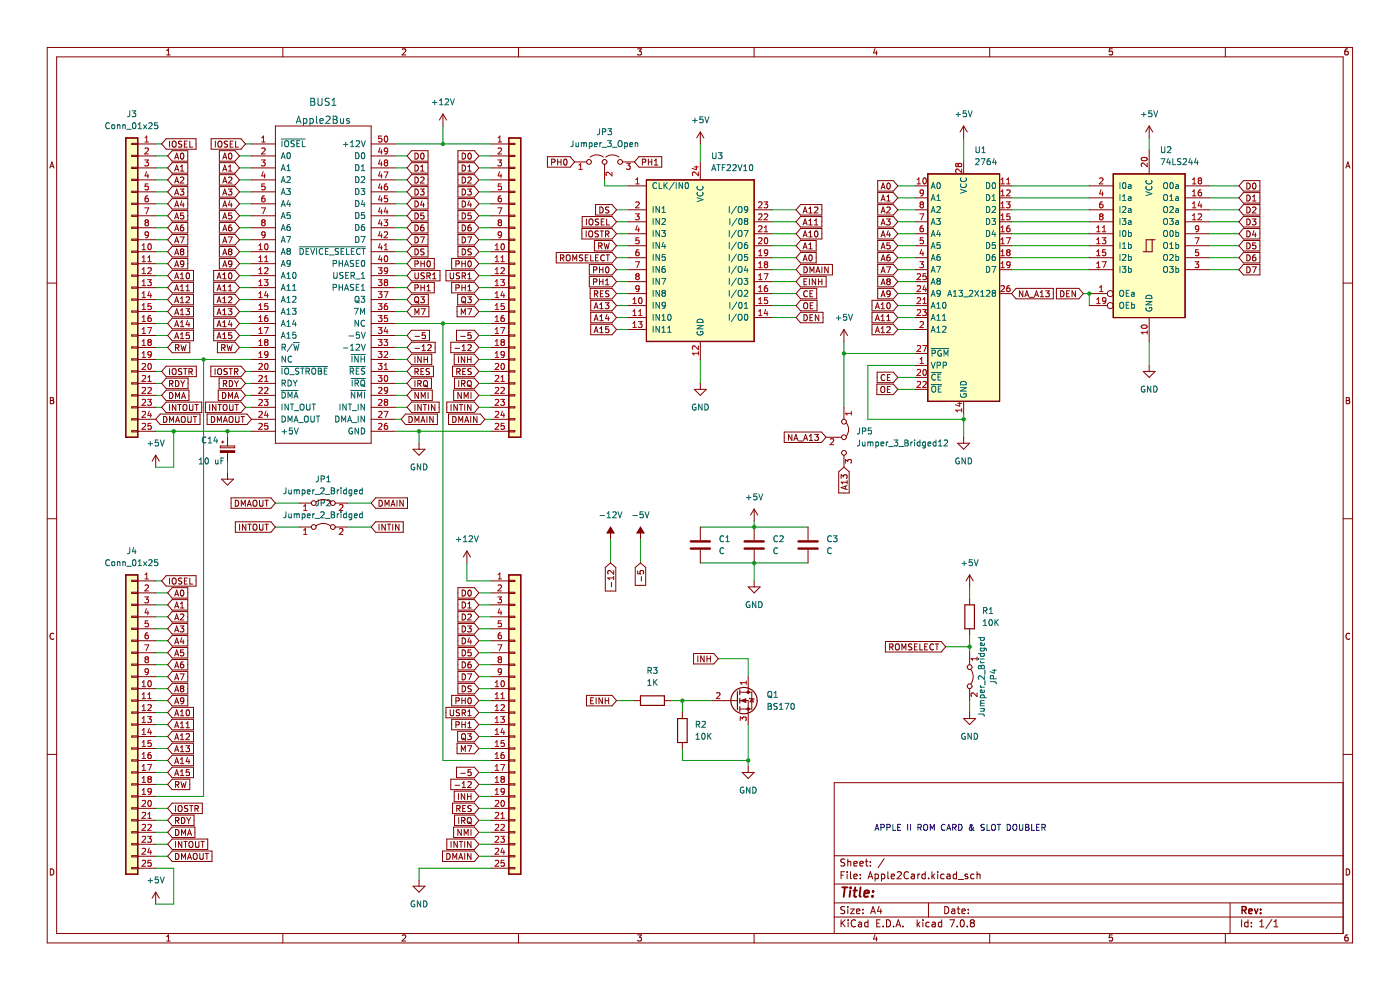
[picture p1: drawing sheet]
<svg xmlns="http://www.w3.org/2000/svg" width="297mm" height="210mm" viewBox="0 0 297 210" stroke-linecap="round" stroke-linejoin="round" font-family="sans-serif">
<g fill="none" stroke="#840000" stroke-width=".21">
<path d="M10 10.1h276.9v189.9h-276.9zM12 12.1h272.9v185.9h-272.9zM35.4 11.7h.7M35.4 10.7l.3-.3v1.3M60 10.1v2M85.3 10.5l.5-.1 .3 .3-.8 1h.8M110 10.1v2M135.3 10.4h.8l-.5 .5 .4 .1v.5l-.2 .2-.5-.2M160 10.1v2M185.6 10.3l-.3 .9h.8M185.9 10.8v.9M209.9 10.1v2"/>
<path d="M236 10.4h-.7v.6l.6-.1 .1 .6-.2 .2-.5-.2M259.9 10.1v2M285.9 10.4h-.4l-.2 .3v.7l.2 .3 .4-.2v-.6h-.4l-.2 .2M10.6 35.6l.4-1.3 .5 1.3M10.7 35.3h.6M285.5 35.6l.4-1.3 .4 1.3M285.6 35.3h.6M10 60h2M284.9 60h2M10.7 84.3h.4l.3 .3-.3 .3 .3 .2v.3l-.2 .2h-.5zM10.7 84.9h.4M285.6 84.3h.4l.2 .3-.2 .3 .2 .2 .1 .3-.2 .2h-.5z"/>
<path d="M285.6 84.9h.4M10 110h2M284.9 110h2M11.4 134.4a.58 .58 0 0 0-.8 .6 .58 .58 0 0 0 .8 .5M286.3 134.4a.58 .58 0 0 0-.8 .6 .58 .58 0 0 0 .8 .5M10 160h2M284.9 166h-107.9v32M284.9 160h2M10.7 184.3a.66 .66 0 0 1 .7 .6 .66 .66 0 0 1-.7 .7zM35.4 198.7l.3-.4v1.3M35.4 199.6h.7M60 198v2"/>
<path d="M85.3 198.4l.5-.1 .3 .4-.8 .9h.8M110 198v2M135.3 198.3h.8l-.5 .5 .4 .1v.6l-.2 .1-.5-.1M160 198v2M177 194.5h107.9M177 191.5h107.9M177 187.5h107.9M177 181.5h107.9M178.4 185.6h.5M178.4 195.1v1.5M178.6 195.7l.7 .9M179.1 184.9h-.7v1.5"/>
<path d="M179.2 192.4l-.6-.1-.2 .1v.5l.7 .2 .1 .4-.3 .3-.6-.1M179.2 182.3l-.6-.1-.2 .1v.5l.7 .2 .1 .4-.3 .3-.6-.1M179.3 195.1l-.9 .8M179.7 184.9v.1M179.7 185.4v1M179.8 182.8l.3-.1 .3 .1 .1 .9M179.8 182.2v1.5M179.8 192.3v.1M179.8 192.8v1M179.9 195.1v.1M179.9 195.6v1M180.4 192.8h.8l-.8 1h.8"/>
<path d="M180.4 184.9v1.3l.2 .2M181.1 183.2l.7-.2v-.2l-.5-.1-.2 .2 .1 .7h.6M181.1 185.9l.7-.2v-.2l-.5-.1-.2 .2 .1 .7h.6M181.5 195.2a.71 .71 0 0 0-1 .5 .71 .71 0 0 0 .7 .9l.3-.2M181.7 193.3l.7-.2-.1-.2-.4-.1-.2 .2 .1 .7h.5M182.1 195.7h.6l.1 .9M182.4 183.2l.7-.2-.1-.2-.4-.1-.2 .2 .1 .7h.5M182.5 186.2v.2M182.5 185.5v.1M182.8 195.9l-.5 .1-.3 .2 .3 .4 .5-.1M183 193.6v.2M183 192.9v.1"/>
<path d="M183.5 182.7h.6M183.8 182.2v1.3l.3 .2M184.1 195.7l-.4-.1-.3 .3 .1 .6h.6M184.1 195.1v1.5M184.1 186.4l.5-1.5 .5 1.5M184.3 186h.7M184.6 183.5v.2M184.6 182.8v.1M184.7 193.8l.5-1.5 .5 1.5M184.8 193.4h.7M185.6 198.2l-.3 1h.8M185.6 185.5l.4-.1 .3 .3-.1 .6h-.6"/>
<path d="M185.6 185.4v1.5M185.9 198.7v.9M186 195.8h.5M186.5 192.2l-.4 1.1h.9M186.7 195.1h-.7v1.5h.7M186.8 192.8v1M187 185.5l.4-.1 .3 .3-.2 .6h-.5M187 185.4v1.5M187.3 196.4v.2M187.5 182.1l-1.2 1.9M188 195.1a.76 .76 0 0 1 .9 .7 .76 .76 0 0 1-.9 .8zM188.3 184.9v1.3l.2 .2"/>
<path d="M189 185.9l.8-.2-.1-.2-.4-.1-.3 .2 .1 .7h.6M189.5 196.4v.2M190 196.6l.5-1.5 .5 1.5M190.2 196.2h.7M190.3 185l.6-.1 .3 .4-.9 1.1h.9M191.5 196.4v.2M192.7 185a.71 .71 0 0 0-1 .5 .71 .71 0 0 0 .7 .9l.3-.2M193.3 185.5h.6l.1 .9M194 185.7l-.5 .1-.2 .2 .2 .4 .5-.1M194.5 195.1v1.5M194.7 185.4v1M194.7 196l.4 .6"/>
<path d="M195.1 185.4l-.4 .3M195.1 195.6l-.6 .6M195.8 195.1v.1M195.8 195.6v1M196.3 185.5l-.5-.1-.3 .3 .2 .6h.6M196.3 184.9v1.5M196.9 191.5v3M197 186.2v.2M197.1 195.7l-.4-.1-.3 .3 .1 .6h.6M197.7 184.9v1.5M197.8 195.7h.5l.1 .9M197.8 185.8l.5 .6"/>
<path d="M198.3 185.4l-.6 .6M198.4 195.9l-.5 .1-.2 .2 .2 .4 .5-.1M198.9 184.9v.1M198.9 185.4v1M199.8 195.7l-.5-.1-.3 .3 .2 .6h.6M199.8 195.1v1.5M200.3 185.5l-.5-.1-.3 .3 .2 .6h.6M200.4 192.3a.76 .76 0 0 1 .9 .7 .76 .76 0 0 1-.9 .8zM200.9 185.5h.6v.9M201.5 195.1h1l-.7 1.5M201.5 185.7l-.5 .1-.2 .2 .2 .4 .5-.1M201.9 192.9h.6v.9"/>
<path d="M202.5 193.1l-.5 .1-.2 .2 .2 .4 .5-.1M202.9 185.5l-.4-.1-.3 .3 .1 .6h.6M202.9 184.9v1.5M203 192.8h.6M203 196.4v.2M203.3 186.5h1.1M203.3 192.3v1.3l.3 .2M203.8 195.2l.2-.1a.8 .8 0 0 1 .6 .7 .8 .8 0 0 1-.6 .8l-.3-.6zM204 193.3l.8-.2-.1-.2-.4-.1-.3 .2 .1 .7h.6M205.2 196.4v.2M205.3 185.5l-.4-.1-.2 .2 .1 .2 .5 .2v.3h-.6M205.4 193.6v.2"/>
<path d="M205.4 192.9v.1M206.1 195.7l-.3 .3v.3l.3 .3 .4-.1 .2-.2-.1-.4-.2-.2M206.1 195.7l-.3-.3 .3-.3 .4 .1 .2 .2-.3 .3M206.1 195.7h.3M206.6 185.5l-.4-.1-.3 .3 .1 .6h.6M207.3 185.5l.2-.1 .3 .1 .1 .9M207.3 184.9v1.5M209.9 198v2M236 198.3h-.7v.6l.6-.1 .1 .7-.2 .1-.5-.1M259.9 198v2M260.9 191.5v6.5M263.4 195.1v1.5"/>
<path d="M264.7 195.7l-.4-.1-.3 .3 .2 .6h.5M264.7 195.1v1.5M265.4 196.4v.2M265.4 195.7v.1M267.2 196.6h.9M267.2 195.5l.5-.4v1.5M269.8 195l-1.3 1.9M270.2 196.6h.9M270.2 195.5l.5-.4v1.5M285.6 184.3a.66 .66 0 0 1 .7 .6 .66 .66 0 0 1-.7 .7zM285.9 198.3l-.4 .1-.2 .2v.7l.2 .3 .4-.1v-.7h-.4l-.2 .2"/>
</g>
<path d="M263.5 193.1l.7-.1 .1-.2v-.4l-.8-.1v1.5M263.8 193.1l.5 .7M264.9 193.3l.7-.2-.1-.3h-.4l-.2 .2 .1 .7h.5M266.1 192.8l.4 1 .3-1M267.4 193.6v.2M267.4 192.8v.2" fill="none" stroke="#840000" stroke-width=".3"/>
<path d="M178.6 188.2h1.2M179.2 188.2l-.2 2M180.4 188.9l-.2 1.3M180.5 188.2l-.1 .2M181 188.9h.8M181.4 188.2l-.2 1.7 .1 .2 .3 .1M182.5 188.2l-.2 1.7 .3 .3M183.3 189.5l1-.2v-.3h-.8l-.2 .9 .2 .3 .6-.1M185.1 190v.2M185.2 189v.2" fill="none" stroke="#840000" stroke-width=".4"/>
<path d="M107.9 29.3h2.6v63.4h-2.6z" fill-rule="evenodd" fill="#ffffc2"/>
<path d="M107.9 29.3h2.6v63.4h-2.6z" fill="none" stroke="#840000" stroke-width=".25"/>
<path d="M137.1 38.2h22.9v34.2h-22.9z" fill-rule="evenodd" fill="#ffffc2"/>
<path d="M137.1 38.2h22.9v34.2h-22.9z" fill="none" stroke="#840000" stroke-width=".25"/>
<path d="M196.8 36.9h15.2v48.2h-15.2z" fill-rule="evenodd" fill="#ffffc2"/>
<path d="M196.8 36.9h15.2v48.2h-15.2z" fill="none" stroke="#840000" stroke-width=".25"/>
<path d="M236.1 36.9h15.3v30.5h-15.3z" fill-rule="evenodd" fill="#ffffc2"/>
<path d="M236.1 36.9h15.3v30.5h-15.3z" fill="none" stroke="#840000" stroke-width=".25"/>
<path d="M26.7 29.3h2.5v63.4h-2.5z" fill-rule="evenodd" fill="#ffffc2"/>
<path d="M26.7 29.3h2.5v63.4h-2.5z" fill="none" stroke="#840000" stroke-width=".25"/>
<path d="M107.9 121.9h2.6v63.5h-2.6z" fill-rule="evenodd" fill="#ffffc2"/>
<path d="M107.9 121.9h2.6v63.5h-2.6z" fill="none" stroke="#840000" stroke-width=".25"/>
<path d="M26.7 121.9h2.5v63.5h-2.5z" fill-rule="evenodd" fill="#ffffc2"/>
<path d="M107.9 29.3h2.6v63.4h-2.6zM137.1 38.2h22.9v34.2h-22.9zM26.7 121.9h2.5v63.5h-2.5zM156.4 146.7v3.8M156.9 146.3v1M156.9 148.1v1M156.9 149.9v1" fill="none" stroke="#840000" stroke-width=".25"/>
<g fill="none" stroke="#009600" stroke-width=".21">
<path d="M33 33.1h2.6M33 30.5h1.3M33 38.2h2.6M33 35.6h2.6M50.8 33.1h2.5M50.8 38.2h2.5M50.8 35.6h2.5M52.1 30.5h1.2M83.8 33.1h2.5M83.8 30.5h20.3M83.8 38.2h2.5M83.8 35.6h2.5"/>
<path d="M94 26.7v3.8M101.6 33.1h2.5M101.6 38.2h2.5M101.6 35.6h2.5M128.2 38.2v1.2h5.1M148.6 30.5v3.8M190.4 39.4h3.9M204.4 29.3v5M214.6 39.4h16.5M243.8 29.3v2.5M256.5 39.4h6.3M33 50.8h2.6"/>
<path d="M33 43.2h2.6M33 58.5h2.6M33 53.4h2.6M33 55.9h2.6M33 48.3h2.6M33 40.7h2.6M33 45.8h2.6M50.8 50.8h2.5M50.8 43.2h2.5M50.8 58.5h2.5M50.8 53.4h2.5M50.8 55.9h2.5"/>
<path d="M50.8 48.3h2.5M50.8 40.7h2.5M50.8 45.8h2.5M83.8 50.8h2.5M83.8 43.2h2.5M83.8 58.5h2.5M83.8 53.4h2.5M83.8 55.9h2.5M83.8 48.3h2.5M83.8 40.7h2.5M83.8 45.8h2.5M101.6 50.8h2.5"/>
<path d="M101.6 43.2h2.5M101.6 58.5h2.5M101.6 53.4h2.5M101.6 55.9h2.5M101.6 48.3h2.5M101.6 40.7h2.5M101.6 45.8h2.5M130.8 52.1h2.5M130.8 54.7h2.5M130.8 59.7h2.5M130.8 57.2h2.5M130.8 47h2.5"/>
<path d="M130.8 49.6h2.5M130.8 44.5h2.5M163.8 52.1h5.1M163.8 54.7h5.1M163.8 59.7h5.1M163.8 57.2h5.1M163.8 47h5.1M163.8 49.6h5.1M163.8 44.5h5.1M190.4 52.1h3.9M190.4 54.7h3.9M190.4 59.7h3.9"/>
<path d="M190.4 57.2h3.9M190.4 47h3.9M190.4 49.6h3.9M190.4 44.5h3.9M190.4 42h3.9M214.6 52.1h16.5M214.6 54.7h16.5M214.6 57.2h16.5M214.6 47h16.5M214.6 49.6h16.5M214.6 44.5h16.5M214.6 42h16.5"/>
<path d="M256.5 52.1h6.3M256.5 54.7h6.3M256.5 57.2h6.3M256.5 47h6.3M256.5 49.6h6.3M256.5 44.5h6.3M256.5 42h6.3M33 61h2.6M33 71.2h2.6M33 78.8h1.3M33 66.1h2.6M33 68.6h2.6"/>
<path d="M33 76.2h20.3M33 73.7h2.6M33 63.5h2.6M43.2 76.2v92.7h-10.2M50.8 61h2.5M50.8 71.2h2.5M50.8 66.1h2.5M50.8 68.6h2.5M50.8 73.7h2.5M50.8 63.5h2.5M52.1 78.8h1.2M83.8 61h2.5"/>
<path d="M83.8 71.2h2.5M83.8 78.8h2.5M83.8 66.1h2.5M83.8 68.6h20.3M83.8 76.2h2.5M83.8 73.7h2.5M83.8 63.5h2.5M94 68.6v92.7h10.1M101.6 61h2.5M101.6 71.2h2.5M101.6 78.8h2.5M101.6 66.1h2.5"/>
<path d="M101.6 76.2h2.5M101.6 73.7h2.5M101.6 63.5h2.5M130.8 62.3h2.5M130.8 67.4h2.5M130.8 64.8h2.5M130.8 69.9h2.5M148.6 76.2v5.1M163.8 62.3h5.1M163.8 67.4h5.1M163.8 64.8h5.1M179 72.4v14"/>
<path d="M179 75h15.3M190.4 62.3h3.9M190.4 67.4h3.9M190.4 64.8h3.9M190.4 69.9h3.9M194.3 77.5h-10.2v11.4h20.3M229.8 62.3h1.3v2.5M243.8 72.4v5.1M33 86.4h1.3M33 83.9h1.3M33 81.3h1.3M33 91.5h20.3"/>
<path d="M36.8 91.5v7.6h-3.8M48.3 91.5v1.2M48.3 97.8v2.6M52.1 86.4h1.2M52.1 83.9h1.2M52.1 81.3h1.2M83.8 88.9h1.3M83.8 86.4h2.5M83.8 83.9h2.5M83.8 81.3h2.5M83.8 91.5h20.3M88.9 91.5v2.5"/>
<path d="M101.6 86.4h2.5M101.6 83.9h2.5M101.6 81.3h2.5M102.9 88.9h1.2M190.4 82.6h3.9M190.4 80h3.9M204.4 87.7v5M58.4 111.8h5.1M58.4 106.7h5.1M73.7 111.8h5M73.7 106.7h5M99 119.4v3.8h5.1"/>
<path d="M129.5 114.3v5.1M135.9 114.3v5.1M148.6 119.4h22.8M148.6 111.8h22.8M160 110.5v1.3M160 119.4v3.8M33 125.7h2.6M33 135.9h2.6M33 133.4h2.6M33 130.8h2.6M33 128.3h2.6M33 138.4h2.6"/>
<path d="M33 123.2h1.3M101.6 125.7h2.5M101.6 135.9h2.5M101.6 133.4h2.5M101.6 130.8h2.5M101.6 128.3h2.5M101.6 138.4h2.5M152.4 139.7h6.3v3.8M200.6 137.2h5.1M205.7 124.5v2.5M205.7 134.6v3.8M33 148.6h2.6"/>
<path d="M33 151.1h2.6M33 153.7h2.6M33 156.2h2.6M33 158.8h2.6M33 143.5h2.6M33 141h2.6M33 146.1h2.6M101.6 148.6h2.5M101.6 151.1h2.5M101.6 153.7h2.5M101.6 156.2h2.5M101.6 158.8h2.5"/>
<path d="M101.6 143.5h2.5M101.6 141h2.5M101.6 146.1h2.5M130.8 148.6h3.8M142.2 148.6h8.9M144.7 148.6v2.5M144.7 158.8v2.5h14M158.7 153.7v8.9M205.7 148.6v2.5M33 161.3h2.6M33 179.1h2.6M33 176.5h2.6"/>
<path d="M33 171.4h2.6M33 174h2.6M33 166.4h2.6M33 163.8h2.6M101.6 168.9h2.5M101.6 179.1h2.5M101.6 176.5h2.5M101.6 171.4h2.5M101.6 174h2.5M101.6 166.4h2.5M101.6 163.8h2.5M33 181.6h2.6"/>
<path d="M33 184.1h3.8v7.7h-3.8M101.6 181.6h2.5M104.1 184.1h-15.2v2.6"/>
</g>
<g fill="none" stroke="#0000c2" stroke-width=".21">
<path d="M185.6 176.1l.4-1.3 .4 1.3M185.7 175.8h.6M186.9 175.5l.6-.1v-.4l-.6-.2v1.3M188.1 175.5l.6-.1 .1-.4-.7-.2v1.3M189.4 174.8v1.3h.6M190.4 175.4h.4M191 174.8h-.6v1.3h.6M192.5 174.8v1.3M193.1 174.8v1.3M194.7 175.5l.6-.1 .1-.4-.7-.2v1.3M195 175.5l.4 .6M196 175l.2-.2a.43 .43 0 0 1 .6 .5v.4a.42 .42 0 0 1-.5 .4 .42 .42 0 0 1-.4-.4z"/>
<path d="M197.3 176.1v-1.3l.4 1 .5-1v1.3M200.5 175a.56 .56 0 0 0-.8 .5 .56 .56 0 0 0 .8 .5M200.8 176.1l.4-1.3 .5 1.3M200.9 175.8h.6M202.1 175.5l.6-.1 .1-.4-.7-.2v1.3M202.4 175.5l.4 .6M203.4 174.8a.64 .64 0 0 1 .7 .7 .64 .64 0 0 1-.7 .6zM206.4 175.4l-.2 .6a.34 .34 0 0 1-.5 0 .34 .34 0 0 1 0-.5l.5-.4-.2-.3-.2 .1a1.21 1.21 0 0 0 .8 1.2M208.8 174.9l-.7 .1v.3l.6 .3 .1 .3-.2 .2h-.5M209.3 174.8v1.3h.7M210.4 175l.2-.2a.43 .43 0 0 1 .6 .5v.4a.42 .42 0 0 1-.5 .4 .42 .42 0 0 1-.4-.4zM211.5 174.8h.7"/>
<path d="M211.9 174.8v1.3M213.6 174.8a.64 .64 0 0 1 .8 .7 .64 .64 0 0 1-.8 .6zM214.9 175l.2-.2a.43 .43 0 0 1 .6 .5v.4a.42 .42 0 0 1-.4 .4 .42 .42 0 0 1-.5-.4zM216.2 174.8v1.1l.3 .2h.3l.2-.2v-1.1M217.6 174.8h.4l.2 .3-.2 .3 .2 .2 .1 .3-.2 .2h-.5zM217.6 175.4h.4M218.8 174.8v1.3h.6M219.9 175.4h.4M220.5 174.8h-.6v1.3h.6M221 175.5l.6-.1 .1-.4-.7-.2v1.3M221.3 175.5l.4 .6"/>
</g>
<g fill="none" stroke="#840000" stroke-width=".21">
<path d="M35.2 29.4h6.4v2.2h-6.4l-.9-1.1zM36 29.9v1.3M36.5 32h3.3v2.2h-3.3l-.9-1.1zM36.5 34.5h3.3v2.2h-3.3l-.9-1.1zM36.5 37h3.3v2.3h-3.3l-.9-1.1zM36.5 39.6h3.3v2.2h-3.3l-.9-1.1zM36.6 30.1l.2-.2a.43 .43 0 0 1 .6 .5v.4a.42 .42 0 0 1-.5 .4 .42 .42 0 0 1-.4-.4zM37.1 36.3l.4-1.3 .4 1.3M37.1 33.7l.4-1.2 .4 1.2M37.1 38.8l.4-1.2 .4 1.2M37.2 35.9h.6M37.2 33.4h.6"/>
<path d="M37.2 38.5h.6M38.3 37.7l.5-.1 .2 .3-.8 .9h.8M38.3 35.4l.3-.4v1.3M38.3 36.3h.7M38.4 32.6l.2-.1a.68 .68 0 0 1 .4 .6 .68 .68 0 0 1-.4 .6l-.3-.4zM38.6 30l-.7 .1v.3l.5 .3 .2 .3-.3 .2-.5-.1M39.1 30.5h.4M39.7 29.9h-.6v1.3h.6M40.3 29.9v1.3h.6M44.8 29.4h6.3l1 1.1-1 1.1h-6.3zM45.7 29.9v1.3M46.3 30.1l.2-.2a.43 .43 0 0 1 .6 .5v.4a.42 .42 0 0 1-.4 .4 .42 .42 0 0 1-.5-.4z"/>
<path d="M46.5 39.6h3.3l1 1.1-1 1.1h-3.3zM46.5 32h3.3l1 1.1-1 1.1h-3.3zM46.5 37h3.3l1 1.2-1 1.1h-3.3zM46.5 34.5h3.3l1 1.1-1 1.1h-3.3zM47.3 36.3l.4-1.3 .4 1.3M47.3 33.7l.4-1.2 .4 1.2M47.3 38.8l.4-1.2 .4 1.2M47.4 35.9h.6M47.4 33.4h.6M47.4 38.5h.6M48.3 30l-.7 .1v.3l.6 .3 .1 .3-.3 .2-.4-.1M48.5 37.7l.4-.1 .3 .3-.8 .9h.8"/>
<path d="M48.5 35.4l.3-.4v1.3M48.5 36.3h.7M48.6 32.6l.2-.1a.68 .68 0 0 1 .4 .6 .68 .68 0 0 1-.4 .6l-.3-.4zM48.8 30.5h.5M49.4 29.9h-.6v1.3h.6M50 29.9v1.3h.6M87.3 34.5h3.5v2.2h-3.5l-1-1.1zM87.3 32h3.5v2.2h-3.5l-1-1.1zM87.3 37h3.5v2.3h-3.5l-1-1.1zM87.3 39.6h3.5v2.2h-3.5l-1-1.1zM88 32.5a.64 .64 0 0 1 .8 .6 .64 .64 0 0 1-.8 .6zM88 35a.64 .64 0 0 1 .8 .6 .64 .64 0 0 1-.8 .7z"/>
<path d="M88 37.6a.64 .64 0 0 1 .8 .6 .64 .64 0 0 1-.8 .6zM89.2 37.7l.5-.1 .3 .3-.8 .9h.8M89.2 36.3h.8M89.2 35.4l.4-.4v1.3M89.4 32.5h.1a.68 .68 0 0 1 .5 .6 .68 .68 0 0 1-.5 .6 .84 .84 0 0 1-.1-1.2zM97.1 34.5h3.5l1 1.1-1 1.1h-3.5zM97.1 32h3.5l1 1.1-1 1.1h-3.5zM97.1 37h3.5l1 1.2-1 1.1h-3.5zM97.1 39.6h3.5l1 1.1-1 1.1h-3.5zM98 32.5a.64 .64 0 0 1 .8 .6 .64 .64 0 0 1-.8 .6zM98 35a.64 .64 0 0 1 .8 .6 .64 .64 0 0 1-.8 .7zM98 37.6a.64 .64 0 0 1 .8 .6 .64 .64 0 0 1-.8 .6z"/>
<path d="M99.2 37.7l.5-.1 .3 .3-.8 .9h.8M99.2 36.3h.8M99.2 35.4l.4-.4v1.3M99.4 32.6l.1-.1a.68 .68 0 0 1 .5 .6 .68 .68 0 0 1-.5 .6l-.3-.4zM104.1 30.5h3.8M104.1 33.1h3.8M104.1 35.6h3.8M104.1 38.2h3.8M107.9 35.5h1.3v.2h-1.3zM107.9 38h1.3v.3h-1.3zM107.9 30.4h1.3v.3h-1.3zM107.9 32.9h1.3v.3h-1.3z"/>
<path d="M116.1 33.2h4.8l1 1.1-1 1.2h-4.8zM117 34.4l.6-.1 .1-.4-.7-.2v1.3M118.3 34.3h.7M118.3 33.7v1.3M119 33.7v1.3M119.7 33.9l.2-.2a.68 .68 0 0 1 .4 .7 .68 .68 0 0 1-.4 .6l-.3-.5zM121.9 34.3h2.5M125.2 33.3a2.26 2.26 0 0 1 2.8 0M128.2 34.9v3.3M128.5 33.3a2.26 2.26 0 0 1 2.8 0M132 34.3h2.6M133.3 39.4h3.8"/>
<path d="M135.5 33.2h4.9v2.3h-4.9l-.9-1.2zM136.3 34.4l.6-.1v-.4l-.6-.2v1.3M137.5 33.7v1.3M137.5 34.3h.8M138.3 33.7v1.3M138.8 35h.7M138.8 34.1l.4-.4v1.3M148.6 28l-.8 1.3M148.6 28v2.5M148.6 34.3v3.9M148.6 28l.7 1.3M186.2 38.3h3.3l.9 1.1-.9 1.1h-3.3z"/>
<path d="M187 39.7h.6M188.3 38.9l.1-.1a.68 .68 0 0 1 .5 .7 .68 .68 0 0 1-.5 .6 .84 .84 0 0 1-.1-1.2zM263.8 38.3h3.5v2.2h-3.5l-1-1.1zM264.5 38.8a.64 .64 0 0 1 .7 .7 .64 .64 0 0 1-.7 .6zM265.8 38.9l.2-.1a.68 .68 0 0 1 .4 .7 .68 .68 0 0 1-.4 .6l-.3-.5zM36.5 52.3h3.3v2.2h-3.3l-.9-1.1zM36.5 42.1h3.3v2.2h-3.3l-.9-1.1zM36.5 59.9h4.5v2.2h-4.5l-.9-1.1zM36.5 57.4h4.5v2.2h-4.5l-.9-1.1zM36.5 44.7h3.3v2.2h-3.3l-.9-1.1zM36.5 47.2h3.3v2.2h-3.3l-.9-1.1zM36.5 49.7h3.3v2.3h-3.3l-.9-1.2z"/>
<path d="M36.5 54.8h3.3v2.2h-3.3l-.9-1.1zM37.1 59.1l.4-1.2 .4 1.2M37.1 51.5l.4-1.3 .4 1.3M37.1 56.6l.4-1.3 .4 1.3M37.1 54.1l.4-1.3 .4 1.3M37.1 41.4l.4-1.3 .4 1.3M37.1 49l.4-1.3 .4 1.3M37.1 43.9l.4-1.3 .4 1.3M37.1 46.4l.4-1.2 .4 1.2M37.2 58.8h.6M37.2 51.2h.6M37.2 56.2h.6"/>
<path d="M37.2 53.7h.6M37.2 41h.6M37.2 48.6h.6M37.2 43.5h.6M37.2 46.1h.6M38.2 50.2h.9l-.6 1.3M38.2 40.1h.8l-.4 .5 .3 .1v.5l-.1 .2-.6-.2M38.3 59.1h.7M38.3 58.2l.3-.3v1.2M38.5 53.3l-.2 .3v.3l.2 .2 .4-.1 .1-.2v-.2l-.2-.3M38.5 53.3l-.2-.2 .2-.3h.3l.2 .2-.2 .3M38.5 53.3h.3"/>
<path d="M38.6 42.6l-.3 .9h.8M38.9 47.7l-.4 .1-.2 .2v.7l.2 .3 .4-.1v-.6l-.4-.1-.2 .2M38.9 43.1v.8M38.9 45.2h-.6v.6l.6-.1v.6l-.1 .1-.5-.1M39 55.9l-.2 .2h-.4l-.1-.7 .5-.1 .2 .3-.1 .7-.1 .2-.4 .1M39.6 58l.2-.1a.68 .68 0 0 1 .4 .6 .68 .68 0 0 1-.4 .6l-.3-.4zM45.3 59.9h4.5l1 1.1-1 1.1h-4.5zM45.3 57.4h4.5l1 1.1-1 1.1h-4.5zM46 59.1l.5-1.2 .4 1.2M46.2 58.8h.6M46.5 52.3h3.3l1 1.1-1 1.1h-3.3zM46.5 42.1h3.3l1 1.1-1 1.1h-3.3z"/>
<path d="M46.5 44.7h3.3l1 1.1-1 1.1h-3.3zM46.5 49.7h3.3l1 1.1-1 1.2h-3.3zM46.5 54.8h3.3l1 1.1-1 1.1h-3.3zM46.5 47.2h3.3l1 1.1-1 1.1h-3.3zM47.3 56.6l.4-1.3 .4 1.3M47.3 54.1l.4-1.3 .4 1.3M47.3 51.5l.4-1.3 .4 1.3M47.3 46.4l.4-1.2 .4 1.2M47.3 41.4l.4-1.3 .4 1.3M47.3 43.9l.4-1.3 .4 1.3M47.3 49l.4-1.3 .4 1.3M47.3 59.1h.7"/>
<path d="M47.3 58.2l.3-.3v1.2M47.4 51.2h.6M47.4 56.2h.6M47.4 53.7h.6M47.4 41h.6M47.4 48.6h.6M47.4 43.5h.6M47.4 46.1h.6M48.4 50.2h.8l-.5 1.3M48.4 40.1h.8l-.4 .5 .3 .1v.5l-.2 .2-.5-.2M48.6 58l.2-.1a.68 .68 0 0 1 .4 .6 .68 .68 0 0 1-.4 .6l-.3-.4zM48.7 53.3l-.2 .3v.3l.2 .2 .4-.1 .1-.2v-.2l-.3-.3"/>
<path d="M48.7 53.3l-.2-.2 .2-.3h.2l.3 .2-.3 .3M48.7 53.3h.2M48.8 42.6l-.3 .9h.7M49.1 47.7l-.4 .1-.2 .2v.7l.2 .3 .4-.1v-.6l-.4-.1-.2 .2M49.1 43.1v.8M49.1 45.2h-.6v.6l.6-.1v.6l-.2 .1-.4-.1M49.2 55.9l-.3 .2h-.3l-.1-.7 .4-.1 .3 .3-.1 .7-.2 .2-.3 .1M87.3 52.3h3.5v2.2h-3.5l-1-1.1zM87.3 59.9h4.8v2.2h-4.8l-1-1.1zM87.3 57.4h6v2.2h-6l-1-1.1zM87.3 49.7h3.5v2.3h-3.5l-1-1.2zM87.3 54.8h4.8v2.2h-4.8l-1-1.1z"/>
<path d="M87.3 42.1h3.5v2.2h-3.5l-1-1.1zM87.3 44.7h3.5v2.2h-3.5l-1-1.1zM87.3 47.2h3.5v2.2h-3.5l-1-1.1zM88 57.9v1l.3 .2h.3l.1-.2v-1M88 47.7a.64 .64 0 0 1 .8 .6 .64 .64 0 0 1-.8 .7zM88 50.2a.64 .64 0 0 1 .8 .7 .64 .64 0 0 1-.8 .6zM88 52.8a.64 .64 0 0 1 .8 .6 .64 .64 0 0 1-.8 .7zM88 56l.6-.1 .1-.5-.7-.1v1.3M88 45.2a.64 .64 0 0 1 .8 .6 .64 .64 0 0 1-.8 .6zM88 42.6a.64 .64 0 0 1 .8 .7 .64 .64 0 0 1-.8 .6zM88 40.1a.64 .64 0 0 1 .8 .6 .64 .64 0 0 1-.8 .7zM89.2 50.2h.8l-.5 1.3"/>
<path d="M89.2 40.1h.8l-.5 .5 .4 .1v.5l-.2 .2-.5-.2M89.3 55.3v1.3M89.3 55.9h.7M89.5 42.6l-.3 .9h.8M89.8 47.7l-.3 .1-.2 .2-.1 .7 .3 .3 .4-.1-.1-.6-.3-.1-.3 .2M89.8 43.1v.8M89.9 45.2h-.6l-.1 .6 .6-.1 .1 .6-.2 .1-.5-.1M90 52.8l-.7 .1v.4l.5 .2 .2 .3-.3 .3-.5-.1M90 55.3v1.3M90 57.9l-.7 .1v.3l.6 .3 .1 .3-.2 .2h-.5M90.6 58.5h.6v-.5l-.6-.1v1.2M90.7 55.4l.2-.1a.68 .68 0 0 1 .4 .7 .68 .68 0 0 1-.4 .6l-.3-.5z"/>
<path d="M90.9 58.5l.4 .6M91.8 59.1h.7M91.8 58.2l.3-.3v1.2M94.6 57.4h6l1 1.1-1 1.1h-6zM95.5 57.9v1l.2 .2h.4l.1-.2v-1M95.8 59.9h4.8l1 1.1-1 1.1h-4.8zM95.8 54.8h4.8l1 1.1-1 1.1h-4.8zM96.7 56l.6-.1 .1-.5-.7-.1v1.3M97.1 52.3h3.5l1 1.1-1 1.1h-3.5zM97.1 49.7h3.5l1 1.1-1 1.2h-3.5zM97.1 47.2h3.5l1 1.1-1 1.1h-3.5zM97.1 44.7h3.5l1 1.1-1 1.1h-3.5z"/>
<path d="M97.1 42.1h3.5l1 1.1-1 1.1h-3.5zM97.5 57.9l-.7 .1v.3l.6 .3 .1 .3-.3 .2h-.4M98 55.9h.7M98 55.3v1.3M98 58.5h.6l.1-.5-.7-.1v1.2M98 47.7a.64 .64 0 0 1 .8 .6 .64 .64 0 0 1-.8 .7zM98 50.2a.64 .64 0 0 1 .8 .7 .64 .64 0 0 1-.8 .6zM98 52.8a.64 .64 0 0 1 .8 .6 .64 .64 0 0 1-.8 .7zM98 45.2a.64 .64 0 0 1 .8 .6 .64 .64 0 0 1-.8 .6zM98 42.6a.64 .64 0 0 1 .8 .7 .64 .64 0 0 1-.8 .6zM98 40.1a.64 .64 0 0 1 .8 .6 .64 .64 0 0 1-.8 .7zM98.3 58.5l.5 .6"/>
<path d="M98.7 55.3v1.3M99.2 50.2h.8l-.5 1.3M99.2 40.1h.8l-.5 .5 .4 .1v.5l-.2 .2-.5-.2M99.2 59.1h.8M99.2 58.2l.4-.3v1.2M99.4 55.4l.1-.1a.68 .68 0 0 1 .5 .7 .68 .68 0 0 1-.5 .6l-.3-.5zM99.5 42.6l-.3 .9h.8M99.8 47.7l-.3 .1-.2 .2-.1 .7 .3 .3 .4-.1-.1-.6-.3-.1-.3 .2M99.8 43.1v.8M99.9 45.2h-.6l-.1 .6 .6-.1 .1 .6-.2 .1-.5-.1M100 52.8l-.7 .1v.4l.5 .2 .2 .3-.3 .3-.5-.1M104.1 55.9h3.8"/>
<path d="M104.1 53.4h3.8M104.1 58.5h3.8M104.1 40.7h3.8M104.1 43.2h3.8M104.1 45.8h3.8M104.1 48.3h3.8M104.1 50.8h3.8M107.9 58.3h1.3v.3h-1.3zM107.9 50.7h1.3v.3h-1.3zM107.9 53.3h1.3v.2h-1.3zM107.9 55.8h1.3v.3h-1.3zM107.9 43.1h1.3v.3h-1.3z"/>
<path d="M107.9 40.6h1.3v.2h-1.3zM107.9 48.2h1.3v.2h-1.3zM107.9 45.6h1.3v.3h-1.3zM118 53.5h11.8l1 1.2-1 1.1h-11.8zM118.9 54.7h.6l.1-.5-.7-.1v1.2M119.2 54.7l.4 .6M120.2 54.2l.2-.1a.43 .43 0 0 1 .5 .4v.4a.42 .42 0 0 1-.4 .4 .42 .42 0 0 1-.4-.4zM121.5 55.3v-1.2l.4 .9 .4-.9v1.2M123.4 48.5h6.4l1 1.1-1 1.1h-6.4zM123.5 45.9h6.3l1 1.1-1 1.1h-6.3zM123.6 54.1l-.7 .1v.3l.6 .3 .1 .3-.2 .2h-.5M124.2 54.7h.4"/>
<path d="M124.3 49v1.2M124.4 46.4v1.3M124.8 54.1h-.6v1.2h.6M124.9 49.2l.3-.2a.43 .43 0 0 1 .5 .4v.4a.42 .42 0 0 1-.4 .5 .42 .42 0 0 1-.4-.5zM125 46.6l.2-.2a.43 .43 0 0 1 .6 .5v.4a.42 .42 0 0 1-.4 .4 .42 .42 0 0 1-.5-.4zM125 56.1h4.8l1 1.1-1 1.1h-4.8zM125 58.6h4.8l1 1.1-1 1.1h-4.8zM125.3 54.1v1.2h.6M125.9 57.3l.6-.1 .1-.5-.7-.1v1.3M125.9 59.8l.6-.1 .1-.4-.7-.2v1.3M126.1 51h3.7l1 1.1-1 1.1h-3.7zM126.3 54.7h.4"/>
<path d="M126.3 43.4h3.5l1 1.1-1 1.1h-3.5zM126.9 49l-.6 .1v.4l.5 .2 .1 .3-.2 .2h-.5M126.9 54.1h-.6v1.2h.6M127 52.2l.6-.1 .1-.5-.7-.1v1.3M127 46.5l-.7 .1v.3l.6 .3 .1 .3-.3 .2-.4-.1M127.2 56.6v1.3M127.2 59.1v1.3M127.2 57.2h.7M127.2 59.7h.7M127.2 43.9a.64 .64 0 0 1 .8 .6 .64 .64 0 0 1-.8 .7zM127.3 49h.7M127.3 52.2l.4 .6"/>
<path d="M127.5 47h.5M127.7 49v1.2M127.9 56.6v1.3M127.9 59.1v1.3M128.1 51.5l.3 1.3 .3-.9 .2 .9 .3-1.3M128.1 46.4h-.6v1.3h.6M128.2 54.2a.56 .56 0 0 0-.8 .5 .56 .56 0 0 0 .8 .5M128.4 49.6h.6l.1-.5-.7-.1v1.2M128.4 59.5l.4-.4v1.3M128.6 56.7l.1-.1a.68 .68 0 0 1 .5 .6 .68 .68 0 0 1-.5 .7l-.3-.5zM128.6 54.1h.7M128.7 46.4v1.3h.6"/>
<path d="M128.7 49.6l.5 .6M128.9 54.1v1.2M129.2 44h-.7v.4l.5 .2 .2 .3-.3 .3-.5-.1M133.3 57.2h3.8M133.3 54.7h3.8M133.3 47h3.8M133.3 59.7h3.8M133.3 44.5h3.8M133.3 52.1h3.8M133.3 49.6h3.8M160 57.2h3.8M160 54.7h3.8"/>
<path d="M160 47h3.8M160 59.7h3.8M160 44.5h3.8M160 52.1h3.8M160 49.6h3.8M169.8 56.1h6.8v2.2h-6.8l-.9-1.1zM169.8 58.6h5.4v2.2h-5.4l-.9-1.1zM169.8 48.5h4.5v2.2h-4.5l-.9-1.1zM169.8 51h3.3v2.2h-3.3l-.9-1.1zM169.8 53.5h3.3v2.3h-3.3l-.9-1.1zM169.8 45.9h4.5v2.2h-4.5l-.9-1.1zM169.8 43.4h4.5v2.2h-4.5l-.9-1.1z"/>
<path d="M170.4 50.2l.4-1.2 .4 1.2M170.4 45.2l.4-1.3 .4 1.3M170.4 55.3l.4-1.2 .4 1.2M170.4 52.8l.4-1.3 .4 1.3M170.4 47.7l.4-1.3 .4 1.3M170.5 49.9h.6M170.5 52.4h.6M170.5 55h.6M170.5 44.8h.6M170.5 47.3h.6M170.5 56.6a.64 .64 0 0 1 .8 .6 .64 .64 0 0 1-.8 .7zM170.5 59.7h.5"/>
<path d="M171.1 59.1h-.6v1.3h.6M171.6 50.2h.7M171.6 47.7h.7M171.6 45.2h.7M171.6 52.8h.7M171.6 44.3l.3-.4v1.3M171.6 46.8l.3-.4v1.3M171.6 49.3l.3-.3v1.2M171.6 51.9l.3-.4v1.3M171.7 59.1v1.3M171.7 54.2l.2-.1a.68 .68 0 0 1 .4 .6 .68 .68 0 0 1-.4 .6l-.3-.5zM171.8 57.9v-1.3l.4 .9 .5-.9v1.3"/>
<path d="M172.8 46.8l.3-.4v1.3M172.8 47.7h.7M172.8 44l.5-.1 .2 .4-.8 .9h.8M172.9 49.1l.2-.1a.68 .68 0 0 1 .4 .6 .68 .68 0 0 1-.4 .6l-.3-.4zM173 59.1v1.3l-.7-1.3v1.3M173.1 57.9l.4-1.3 .4 1.3M173.2 57.5h.6M173.6 59.7h.7M173.6 59.1v1.3M174.3 56.6v1.3M174.3 59.1v1.3M175.7 56.6v1.3l-.8-1.3v1.3"/>
<path d="M186.2 56.1h3.3l.9 1.1-.9 1.1h-3.3zM186.2 58.6h3.3l.9 1.1-.9 1.1h-3.3zM186.2 48.5h3.3l.9 1.1-.9 1.1h-3.3zM186.2 51h3.3l.9 1.1-.9 1.1h-3.3zM186.2 53.5h3.3l.9 1.2-.9 1.1h-3.3zM186.2 45.9h3.3l.9 1.1-.9 1.1h-3.3zM186.2 43.4h3.3l.9 1.1-.9 1.1h-3.3zM186.2 40.8h3.3l.9 1.2-.9 1.1h-3.3zM186.9 50.2l.4-1.2 .4 1.2M186.9 52.8l.4-1.3 .4 1.3M186.9 57.9l.4-1.3 .4 1.3M186.9 55.3l.4-1.2 .4 1.2"/>
<path d="M186.9 45.2l.4-1.3 .4 1.3M186.9 42.6l.4-1.2 .4 1.2M186.9 47.7l.4-1.3 .4 1.3M186.9 40.1l.4-1.3 .4 1.3M187 49.9h.6M187 52.4h.6M187 57.5h.6M187 55h.6M187 44.8h.6M187 42.3h.6M187 47.3h.6M188 56.6h.9l-.5 1.3"/>
<path d="M188 46.4h.8l-.4 .5 .4 .1v.6l-.2 .1-.6-.1M188.1 44l.5-.1 .2 .4-.8 .9h.8M188.1 42.6h.7M188.1 41.7l.4-.3v1.2M188.4 59.7l-.3-.3 .3-.3h.2l.2 .3-.2 .3M188.4 59.7l-.3 .2 .1 .4 .2 .1 .3-.1 .1-.1v-.3l-.2-.2M188.4 59.7h.2M188.4 48.9l-.3 .9h.8M188.7 54.1h-.3l-.2 .3-.1 .7 .3 .2 .4-.1-.1-.6-.3-.1-.3 .3M188.7 49.4v.8M188.8 51.5h-.6l-.1 .6h.6l.1 .6-.2 .1-.5-.1M263.8 56.1h3.5v2.2h-3.5l-1-1.1z"/>
<path d="M263.8 48.5h3.5v2.2h-3.5l-1-1.1zM263.8 51h3.5v2.2h-3.5l-1-1.1zM263.8 53.5h3.5v2.3h-3.5l-1-1.1zM263.8 45.9h3.5v2.2h-3.5l-1-1.1zM263.8 43.4h3.5v2.2h-3.5l-1-1.1zM263.8 40.8h3.5v2.3h-3.5l-1-1.1zM264.5 56.6a.64 .64 0 0 1 .7 .6 .64 .64 0 0 1-.7 .7zM264.5 49a.64 .64 0 0 1 .7 .6 .64 .64 0 0 1-.7 .6zM264.5 51.5a.64 .64 0 0 1 .7 .7 .64 .64 0 0 1-.7 .6zM264.5 54.1a.64 .64 0 0 1 .7 .6 .64 .64 0 0 1-.7 .6zM264.5 46.4a.64 .64 0 0 1 .7 .7 .64 .64 0 0 1-.7 .6zM264.5 43.9a.64 .64 0 0 1 .7 .6 .64 .64 0 0 1-.7 .7z"/>
<path d="M264.5 41.4a.64 .64 0 0 1 .7 .6 .64 .64 0 0 1-.7 .6zM265.6 56.6h.9l-.6 1.3M265.6 46.4h.8l-.4 .5 .4 .1v.6l-.2 .1-.6-.1M265.7 44l.5-.1 .2 .4-.8 .9h.8M265.7 42.6h.7M265.7 41.7l.3-.3v1.2M266 48.9l-.3 .9h.8M266.3 54.1h-.4l-.2 .3v.7l.2 .2 .5-.1-.1-.6-.4-.1-.2 .3M266.3 49.4v.8M266.4 51.5h-.7v.6h.6l.1 .6-.2 .1-.5-.1M35.2 77.7h6.4v2.2h-6.4l-.9-1.1zM36 78.2v1.2"/>
<path d="M36.5 62.4h4.5v2.3h-4.5l-.9-1.2zM36.5 65h4.5v2.2h-4.5l-.9-1.1zM36.5 67.5h4.5v2.2h-4.5l-.9-1.1zM36.5 70h4.5v2.3h-4.5l-.9-1.1zM36.5 72.6h3.8v2.2h-3.8l-.9-1.1zM36.7 78.2h.1a.43 .43 0 0 1 .6 .4v.4a.42 .42 0 0 1-.5 .5 .42 .42 0 0 1-.4-.5zM37.1 61.7l.4-1.3 .4 1.3M37.1 64.2l.4-1.3 .4 1.3M37.1 66.8l.4-1.3 .4 1.3M37.1 71.8l.4-1.2 .4 1.2M37.1 69.3l.4-1.3 .4 1.3M37.2 61.3h.6"/>
<path d="M37.2 63.8h.6M37.2 66.4h.6M37.2 68.9h.6M37.2 71.5h.6M37.2 73.8l.6-.1 .1-.5-.7-.1v1.3M37.5 73.8l.5 .6M38.3 64.2h.7M38.3 69.3h.7M38.3 61.7h.7M38.3 66.8h.7M38.3 70.9l.3-.3v1.2M38.3 60.8l.3-.4v1.3"/>
<path d="M38.3 63.3l.3-.4v1.3M38.3 65.8l.3-.3v1.3M38.3 68.4l.3-.4v1.3M38.3 71.8h.7M38.4 73.1l.3 1.3 .2-.9 .3 .9 .3-1.3M38.6 78.2l-.7 .1v.4l.5 .2 .2 .3-.3 .2h-.5M38.9 78.2h.8M39.3 78.2v1.2M39.4 65.5h.8l-.4 .5 .3 .1v.5l-.1 .2-.6-.2M39.5 63.1l.5-.2 .2 .4-.8 .9h.8M39.5 61.7h.7M39.5 60.8l.3-.4v1.3"/>
<path d="M39.8 68l-.3 .9h.8M40.1 78.8h.6v-.5l-.6-.1v1.2M40.1 68.4v.9M40.1 70.6h-.6v.6l.6-.1v.6l-.1 .1-.5-.1M40.4 78.8l.4 .6M44.7 77.7h6.4l1 1.1-1 1.1h-6.4zM45.3 62.4h4.5l1 1.1-1 1.2h-4.5zM45.3 65h4.5l1 1.1-1 1.1h-4.5zM45.3 67.5h4.5l1 1.1-1 1.1h-4.5zM45.3 70h4.5l1 1.2-1 1.1h-4.5zM45.6 78.2v1.2M46 61.7l.5-1.3 .4 1.3"/>
<path d="M46 64.2l.5-1.3 .4 1.3M46 66.8l.5-1.3 .4 1.3M46 69.3l.5-1.3 .4 1.3M46 71.8l.5-1.2 .4 1.2M46.1 72.6h3.7l1 1.1-1 1.1h-3.7zM46.2 61.3h.6M46.2 63.8h.6M46.2 66.4h.6M46.2 68.9h.6M46.2 71.5h.6M46.2 78.4l.3-.2a.43 .43 0 0 1 .5 .4v.4a.42 .42 0 0 1-.4 .5 .42 .42 0 0 1-.4-.5zM47 73.8l.6-.1 .1-.5-.7-.1v1.3"/>
<path d="M47.3 64.2h.7M47.3 69.3h.7M47.3 61.7h.7M47.3 66.8h.7M47.3 60.8l.3-.4v1.3M47.3 63.3l.3-.4v1.3M47.3 65.8l.3-.3v1.3M47.3 68.4l.3-.4v1.3M47.3 70.9l.3-.3v1.2M47.3 71.8h.7M47.3 73.8l.4 .6M48.2 73.1l.3 1.3 .2-.9 .2 .9 .4-1.3"/>
<path d="M48.2 78.2l-.6 .1v.4l.5 .2 .1 .3-.2 .2h-.5M48.4 65.5h.8l-.4 .5 .3 .1v.5l-.2 .2-.5-.2M48.5 63.1l.4-.2 .3 .4-.8 .9h.8M48.5 61.7h.7M48.5 60.8l.3-.4v1.3M48.6 78.2h.7M48.8 68l-.3 .9h.7M48.9 78.2v1.2M49.1 68.4v.9M49.1 70.6h-.6v.6l.6-.1v.6l-.2 .1-.4-.1M49.7 78.8h.6l.1-.5-.7-.1v1.2M50 78.8l.5 .6"/>
<path d="M87.3 62.4h3.6v2.3h-3.6l-1-1.2zM87.3 65h3.7v2.2h-3.7l-1-1.1zM87.3 75.1h4.3v2.2h-4.3l-1-1.1zM87.3 77.7h4.6v2.2h-4.6l-1-1.1zM87.3 70h3.8v2.3h-3.8l-1-1.1zM87.3 72.6h5v2.2h-5l-1-1.1zM88 78.8h.6l.1-.5-.7-.1v1.2M88 61.1l.6-.1 .1-.5-.7-.1v1.3M88 63.1l.3-.2a.43 .43 0 0 1 .5 .5v.4a.42 .42 0 0 1-.4 .4 .42 .42 0 0 1-.4-.4zM88 66.8v-1.3l.4 .9 .5-.9v1.3M88 75.6v1.3M88 71.3h1"/>
<path d="M88 73.9h1M88.2 63.9l.7 .4M88.3 78.8l.4 .6M89.2 62.9h.8l-.4 .5 .4 .1v.6l-.2 .1-.6-.1M89.3 60.4v1.3M89.3 61h.7M89.3 78.8h.4M89.3 65.5h.9l-.5 1.3M89.3 75.6v1.3l-.7-1.3v1.3M89.5 74.4h.8M89.5 73.5l.4-.4v1.3M89.9 78.2h-.6v1.2h.6"/>
<path d="M90 75.6v1.3M90 76.2h.7M90 60.4v1.3M90.2 70.6h-.6l-.1 .6 .6-.1 .1 .6-.2 .1-.5-.1M90.6 61.7h.7M90.6 60.8l.3-.4v1.3M90.7 75.6v1.3M90.7 73.2l.5-.1 .3 .4-.8 .9h.8M91.1 78.2l-.7 .1v.4l.6 .2 .1 .3-.2 .2h-.5M95.6 72.6h5l1 1.1-1 1.1h-5zM96 77.7h4.6l1 1.1-1 1.1h-4.6zM96.3 75.1h4.3l1 1.1-1 1.1h-4.3z"/>
<path d="M96.5 73.9h1M96.7 61.1l.6-.1 .1-.5-.7-.1v1.3M96.8 70h3.8l1 1.2-1 1.1h-3.8zM96.9 78.8h.6l.1-.5-.7-.1v1.2M97 65h3.6l1 1.1-1 1.1h-3.6zM97.1 62.4h3.5l1 1.1-1 1.2h-3.5zM97.2 78.8l.4 .6M97.2 75.6v1.3M97.7 71.3h1M97.9 66.8v-1.3l.4 .9 .4-.9v1.3M98 63.1l.2-.2a.43 .43 0 0 1 .6 .5v.4a.42 .42 0 0 1-.5 .4 .42 .42 0 0 1-.4-.4zM98 61h.7"/>
<path d="M98 60.4v1.3M98 73.5l.4-.4v1.3M98 74.4h.8M98.2 63.9l.6 .4M98.2 78.8h.4M98.6 75.6v1.3l-.7-1.3v1.3M98.7 60.4v1.3M98.8 78.2h-.6v1.2h.6M99.2 75.6v1.3M99.2 76.2h.7M99.2 65.5h.8l-.5 1.3M99.2 62.9h.8l-.5 .5 .4 .1v.6l-.2 .1-.5-.1"/>
<path d="M99.2 61.7h.8M99.2 73.2l.5-.1 .3 .4-.8 .9h.8M99.2 60.8l.4-.4v1.3M99.9 75.6v1.3M99.9 70.6h-.6l-.1 .6 .6-.1 .1 .6-.2 .1-.5-.1M100 78.2l-.7 .1v.4l.5 .2 .2 .3-.3 .2h-.5M104.1 61h3.8M104.1 76.2h3.8M104.1 63.5h3.8M104.1 66.1h3.8M104.1 68.6h3.8M104.1 71.2h3.8"/>
<path d="M104.1 73.7h3.8M104.1 78.8h3.8M107.9 63.4h1.3v.3h-1.3zM107.9 71h1.3v.3h-1.3zM107.9 60.9h1.3v.2h-1.3zM107.9 78.6h1.3v.3h-1.3zM107.9 66h1.3v.2h-1.3zM107.9 68.5h1.3v.2h-1.3zM107.9 73.6h1.3v.2h-1.3zM107.9 76.1h1.3v.3h-1.3zM125.2 61.2h4.6l1 1.1-1 1.1h-4.6zM125.3 63.7h4.5l1 1.1-1 1.1h-4.5z"/>
<path d="M125.3 66.2h4.5l1 1.2-1 1.1h-4.5zM125.3 68.8h4.5l1 1.1-1 1.1h-4.5zM126 65.5l.4-1.3 .5 1.3M126 70.6l.4-1.3 .5 1.3M126 68l.4-1.2 .5 1.2M126.1 62.3h.6v-.5l-.6-.1v1.2M126.1 65.1h.6M126.1 70.2h.6M126.1 67.7h.6M126.4 62.3l.4 .6M127.2 65.5h.8M127.2 64.6l.4-.4v1.3"/>
<path d="M127.2 67.1l.4-.3v1.2M127.2 69.7l.4-.4v1.3M127.2 70.6h.8M127.2 68h.8M127.4 62.3h.4M128 61.7h-.6v1.2h.6M128.4 64.2h.8l-.5 .5 .4 .1v.6l-.2 .1-.5-.1M128.4 60.4h.8M128.7 66.7l-.3 .9h.8M129 67.2v.8M129.1 69.3h-.6l-.1 .6 .6-.1 .1 .6-.2 .2-.5-.2M129.2 61.7l-.7 .1v.4l.5 .2 .2 .3-.3 .2h-.5"/>
<path d="M133.3 62.3h3.8M133.3 67.4h3.8M133.3 64.8h3.8M133.3 69.9h3.8M148.6 72.4v3.8M160 62.3h3.8M160 67.4h3.8M160 64.8h3.8M169.8 63.7h3.5v2.2h-3.5l-.9-1.1zM169.8 66.2h4.8v2.3h-4.8l-.9-1.1zM169.8 61.2h3.4v2.2h-3.4l-.9-1.1zM170.5 66.8a.64 .64 0 0 1 .8 .6 .64 .64 0 0 1-.8 .6z"/>
<path d="M170.7 64.3l.1-.1a.43 .43 0 0 1 .5 .4v.5a.42 .42 0 0 1-.4 .4 .42 .42 0 0 1-.4-.4zM171.3 61.8a.56 .56 0 0 0-.8 .5 .56 .56 0 0 0 .8 .5M171.8 62.3h.4M171.8 67.4h.4M171.9 64.8h.4M172.4 66.8h-.6v1.2h.6M172.4 61.7h-.6v1.2h.6M172.5 64.2h-.6v1.3h.6M173.7 66.8v1.2l-.7-1.2v1.2M185 63.7h4.5l.9 1.1-.9 1.1h-4.5zM185 68.8h4.5l.9 1.1-.9 1.1h-4.5zM185 66.2h4.5l.9 1.2-.9 1.1h-4.5z"/>
<path d="M185.7 70.6l.4-1.3 .4 1.3M185.7 68l.4-1.2 .4 1.2M185.7 65.5l.4-1.3 .4 1.3M185.8 65.1h.6M185.8 70.2h.6M185.8 67.7h.6M186.1 78.9h3.4l.9 1.1-.9 1.2h-3.4zM186.2 61.2h3.3l.9 1.1-.9 1.1h-3.3zM186.9 60.4l.4-1.3 .4 1.3M186.9 62.9l.4-1.2 .4 1.2M186.9 65.5h.7M186.9 70.6h.7"/>
<path d="M186.9 68h.7M186.9 64.6l.4-.4v1.3M186.9 67.1l.4-.3v1.2M186.9 69.7l.4-.4v1.3M187 60h.6M187 62.6h.6M187.7 79.6a.56 .56 0 0 0-.8 .5 .56 .56 0 0 0 .8 .5M188.1 69.4l.5-.1 .2 .4-.8 .9h.8M188.1 68h.7M188.1 67.1l.4-.3v1.2M188.2 64.3l.2-.1a.68 .68 0 0 1 .5 .6 .68 .68 0 0 1-.5 .7l-.3-.5zM188.8 62.2l-.2 .3-.4-.1v-.6l.4-.1 .2 .2v.7l-.2 .3h-.4"/>
<path d="M188.8 79.4h-.6v1.3h.6M215.5 61.2h7.9v2.2h-7.9l-.9-1.1zM217 61.7v1.2l-.8-1.2v1.2M217.4 62.9l.4-1.2 .4 1.2M217.5 62.6h.6M218.4 63.1h.9M219.4 62.9l.5-1.2 .4 1.2M219.6 62.6h.6M220.7 62.9h.7M220.7 62l.3-.3v1.2M221.8 61.7h.8l-.4 .5 .3 .1v.5l-.2 .1-.5-.1M224.1 61.2h4.7l1 1.1-1 1.1h-4.7z"/>
<path d="M225 61.7a.64 .64 0 0 1 .7 .6 .64 .64 0 0 1-.7 .6zM226.3 62.3h.4M226.9 61.7h-.6v1.2h.6M228.1 61.7v1.2l-.7-1.2v1.2M34 87.8h8.4v2.2h-8.4l-1-1.1zM34.7 88.3a.64 .64 0 0 1 .7 .7 .64 .64 0 0 1-.7 .6zM35.2 85.3h7.6v2.2h-7.6l-.9-1.1zM35.2 80.2h4.7v2.2h-4.7l-.9-1.1zM35.2 82.7h4.9v2.3h-4.9l-.9-1.1zM36 83.3a.64 .64 0 0 1 .7 .6 .64 .64 0 0 1-.7 .6zM36 81.4l.6-.1v-.5l-.6-.1v1.3M36 85.8v1.3"/>
<path d="M36 89.6v-1.3l.4 .9 .4-.9v1.3M36.3 81.4l.4 .6M37.2 80.7a.64 .64 0 0 1 .8 .7 .64 .64 0 0 1-.8 .6zM37.2 84.5v-1.2l.5 .9 .4-.9v1.2M37.2 89.6l.5-1.3 .4 1.3M37.3 85.8v1.3l-.7-1.3v1.3M37.4 89.2h.6M37.7 85.8h.7M38.1 85.8v1.3M38.3 80.7l.5 .7M38.5 88.5l.3-.2a.43 .43 0 0 1 .5 .5v.4a.42 .42 0 0 1-.4 .4 .42 .42 0 0 1-.5-.4zM38.5 84.5l.4-1.2 .5 1.2"/>
<path d="M38.6 84.2h.6M38.8 81.4v.6M38.9 86l.2-.2a.43 .43 0 0 1 .6 .4v.4a.42 .42 0 0 1-.5 .5 .42 .42 0 0 1-.4-.5zM39.2 80.7l-.4 .7M39.8 88.3v1.1l.3 .2 .3-.1 .2-.1v-1.1M40.2 85.8v1l.2 .3 .4-.1 .1-.2v-1M41 88.3h.7M41.3 85.8h.8M41.3 88.3v1.3M41.7 85.8v1.3M43.6 85.3h7.5l1 1.1-1 1.1h-7.5zM43.9 87.8h8.5l.9 1.1-.9 1.1h-8.5z"/>
<path d="M44.5 85.8v1.3M44.8 88.3a.64 .64 0 0 1 .8 .7 .64 .64 0 0 1-.8 .6zM45.8 85.8v1.3l-.7-1.3v1.3M46.1 89.6v-1.3l.4 .9 .5-.9v1.3M46.2 85.8h.8M46.3 82.7h4.8l1 1.2-1 1.1h-4.8zM46.5 80.2h4.6l1 1.1-1 1.1h-4.6zM46.6 85.8v1.3M47.2 83.3a.64 .64 0 0 1 .7 .6 .64 .64 0 0 1-.7 .6zM47.4 81.4l.6-.1v-.5l-.6-.1v1.3M47.4 86l.2-.2a.43 .43 0 0 1 .6 .4v.4a.42 .42 0 0 1-.5 .5 .42 .42 0 0 1-.4-.5zM47.4 89.6l.4-1.3 .4 1.3"/>
<path d="M47.5 89.2h.6M47.7 81.4l.4 .6M48.5 84.5v-1.2l.4 .9 .4-.9v1.2M48.6 80.7a.64 .64 0 0 1 .8 .7 .64 .64 0 0 1-.8 .6zM48.6 88.5l.3-.2a.43 .43 0 0 1 .5 .5v.4a.42 .42 0 0 1-.4 .4 .42 .42 0 0 1-.4-.4zM48.7 85.8v1l.2 .3 .4-.1 .1-.2v-1M49.7 80.7l.5 .7M49.7 84.5l.5-1.2 .4 1.2M49.9 85.8h.7M49.9 84.2h.6M50 88.3v1.1l.2 .2 .4-.1 .1-.1v-1.1M50.2 81.4v.6"/>
<path d="M50.2 85.8v1.3M50.6 80.7l-.4 .7M51.1 88.3h.7M51.5 88.3v1.3M86 87.8h6.8v2.2h-6.8l-.9-1.1zM86.7 88.3a.64 .64 0 0 1 .8 .7 .64 .64 0 0 1-.8 .6zM87.3 80.2h4.2v2.2h-4.2l-1-1.1zM87.3 82.7h4.4v2.3h-4.4l-1-1.1zM87.3 85.3h5.9v2.2h-5.9l-1-1.1zM88 80.7v1.3M88 85.8v1.3M88 89.6v-1.3l.4 .9 .5-.9v1.3"/>
<path d="M88.6 81.4l.6-.1 .1-.5-.7-.1v1.3M88.7 83.3v1.2l-.7-1.2v1.2M88.9 81.4l.4 .6M89.3 89.6l.4-1.3 .4 1.3M89.3 85.8v1.3l-.7-1.3v1.3M89.3 84.5v-1.2l.5 .9 .4-.9v1.2M89.4 89.2h.6M89.8 85.8h.7M89.9 80.9l.2-.2a.43 .43 0 0 1 .6 .4v.5a.42 .42 0 0 1-.4 .4 .42 .42 0 0 1-.5-.4zM90.1 81.7l.6 .4M90.1 85.8v1.3M90.6 88.3v1.3"/>
<path d="M90.8 83.3v1.2M90.9 85.8v1.3M91.9 88.3v1.3l-.7-1.3v1.3M92.3 85.8v1.3l-.8-1.3v1.3M94.8 85.3h5.8l1 1.1-1 1.1h-5.8zM95.1 87.8h6.8l1 1.1-1 1.1h-6.8zM95.7 85.8v1.3M96 88.3a.64 .64 0 0 1 .8 .7 .64 .64 0 0 1-.8 .6zM96.2 82.7h4.4l1 1.2-1 1.1h-4.4zM96.4 80.2h4.2l1 1.1-1 1.1h-4.2zM97 85.8v1.3l-.7-1.3v1.3M97.3 80.7v1.3"/>
<path d="M97.3 89.6v-1.3l.4 .9 .5-.9v1.3M97.4 85.8h.8M97.8 85.8v1.3M97.9 83.3v1.2l-.8-1.2v1.2M97.9 81.4l.6-.1 .1-.5-.7-.1v1.3M98.2 81.4l.4 .6M98.5 84.5v-1.2l.4 .9 .4-.9v1.2M98.6 85.8v1.3M98.6 89.6l.4-1.3 .4 1.3M98.7 89.2h.6M99.2 80.9l.2-.2a.43 .43 0 0 1 .6 .4v.5a.42 .42 0 0 1-.5 .4 .42 .42 0 0 1-.4-.4zM99.4 81.7l.6 .4"/>
<path d="M99.8 88.3v1.3M99.9 85.8v1.3l-.7-1.3v1.3M99.9 83.3v1.2M101.2 88.3v1.3l-.7-1.3v1.3M104.1 81.3h3.8M104.1 83.9h3.8M104.1 86.4h3.8M104.1 88.9h3.8M104.1 91.5h3.8M107.9 81.2h1.3v.2h-1.3zM107.9 83.7h1.3v.3h-1.3zM107.9 86.3h1.3v.2h-1.3z"/>
<path d="M107.9 88.8h1.3v.3h-1.3zM107.9 91.3h1.3v.3h-1.3zM147.3 82.6h2.5l-1.2 1.3zM148.6 81.3v1.3M166.4 91.6h7.9l.9 1.1-.9 1.2h-7.9zM168 92.1v1.3l-.7-1.3v1.3M168.4 93.4l.4-1.3 .4 1.3M168.5 93h.6M169.4 93.5h.9M170.5 93.4l.4-1.3 .4 1.3M170.6 93h.6M171.7 93.4h.7"/>
<path d="M171.7 92.5l.3-.4v1.3M172.8 92.1h.8l-.4 .5 .3 .1v.6l-.1 .1-.6-.1M186 81.5h3.5l.9 1.1-.9 1.1h-3.5zM187 82h.1a.43 .43 0 0 1 .6 .4v.4a.42 .42 0 0 1-.4 .5 .42 .42 0 0 1-.5-.5zM188.2 82.6h.5M188.2 80.1h.5M188.8 82h-.6v1.3h.6M49 105.6h8.5l.9 1.1-.9 1.1h-8.5zM49.9 106.1a.64 .64 0 0 1 .7 .6 .64 .64 0 0 1-.7 .7zM49.9 110.7h7.6l.9 1.1-.9 1.1h-7.6zM50.8 111.2v1.3M51.2 107.4v-1.3l.4 .9 .4-.9v1.3"/>
<path d="M52.2 111.2v1.3l-.8-1.3v1.3M52.5 107.4l.4-1.3 .4 1.3M52.6 111.2h.7M52.6 107h.6M52.9 111.2v1.3M53.7 111.4l.3-.2a.43 .43 0 0 1 .5 .4v.4a.42 .42 0 0 1-.4 .5 .42 .42 0 0 1-.4-.5zM53.7 106.3l.3-.2a.43 .43 0 0 1 .5 .4v.5a.42 .42 0 0 1-.4 .4 .42 .42 0 0 1-.4-.4zM55.1 111.2v1l.2 .3 .4-.1 .1-.2v-1M55.1 106.1v1l.2 .3 .4-.1 .1-.2v-1M56.2 111.2h.7M56.2 106.1h.7M56.6 106.1v1.3"/>
<path d="M56.6 111.2v1.3M79.7 110.7h5.8v2.2h-5.8l-1-1.1zM79.7 105.6h6.7v2.2h-6.7l-1-1.1zM80.4 106.1a.64 .64 0 0 1 .7 .6 .64 .64 0 0 1-.7 .7zM80.4 111.2v1.3M81.7 107.4v-1.3l.4 .9 .4-.9v1.3M81.7 111.2v1.3l-.7-1.3v1.3M82.2 111.2h.7M82.5 111.2v1.3M82.9 107.4l.5-1.3 .4 1.3M83.1 107h.6M83.3 111.2v1.3"/>
<path d="M84.2 106.1v1.3M84.6 111.2v1.3l-.7-1.3v1.3M85.5 106.1v1.3l-.7-1.3v1.3M177.9 100l1.1-.9 1.1 .9v4.6h-2.2zM178.4 101.5v-.8l.5 .4 .1-.3h.6l.1 .1-.1 .6M179.3 103.1v.6M179.7 103l-1.3 .4 1.3 .4M179.7 101.9v.7M179.7 102.3h-1.3l.4 .3M35.2 122.1h6.4v2.2h-6.4l-.9-1.1zM36 122.6v1.3M36.5 124.6h3.3v2.3h-3.3l-.9-1.2z"/>
<path d="M36.5 127.2h3.3v2.2h-3.3l-.9-1.1zM36.5 129.7h3.3v2.2h-3.3l-.9-1.1zM36.5 132.3h3.3v2.2h-3.3l-.9-1.1zM36.5 134.8h3.3v2.2h-3.3l-.9-1.1zM36.5 137.3h3.3v2.3h-3.3l-.9-1.2zM36.5 139.9h3.3v2.2h-3.3l-.9-1.1zM36.6 122.8l.2-.2a.43 .43 0 0 1 .6 .4v.5a.42 .42 0 0 1-.5 .4 .42 .42 0 0 1-.4-.4zM37.1 134l.4-1.2 .4 1.2M37.1 131.5l.4-1.3 .4 1.3M37.1 126.4l.4-1.3 .4 1.3M37.1 129l.4-1.3 .4 1.3M37.1 136.6l.4-1.3 .4 1.3"/>
<path d="M37.1 139.1l.4-1.3 .4 1.3M37.2 133.7h.6M37.2 131.1h.6M37.2 126.1h.6M37.2 128.6h.6M37.2 136.2h.6M37.2 138.7h.6M38.2 132.8h.8l-.4 .4 .3 .2v.5l-.1 .1-.6-.1M38.3 128l.3-.3v1.3M38.3 130.3l.5-.1 .2 .4-.8 .9h.8M38.3 129h.7M38.4 125.3l.2-.2a.68 .68 0 0 1 .4 .7 .68 .68 0 0 1-.4 .6l-.3-.5z"/>
<path d="M38.6 135.2l-.3 .9h.8M38.6 122.7h-.7v.4l.5 .2 .2 .3-.3 .3-.5-.1M38.9 135.7v.9M38.9 137.8h-.6v.6h.6v.6l-.1 .1-.5-.1M39.1 123.2h.4M39.7 122.6h-.6v1.3h.6M40.3 122.6v1.3h.6M97.1 124.6h3.5l1 1.1-1 1.2h-3.5zM97.1 127.2h3.5l1 1.1-1 1.1h-3.5zM97.1 129.7h3.5l1 1.1-1 1.1h-3.5zM97.1 132.3h3.5l1 1.1-1 1.1h-3.5zM97.1 134.8h3.5l1 1.1-1 1.1h-3.5z"/>
<path d="M97.1 137.3h3.5l1 1.1-1 1.2h-3.5zM97.1 139.9h3.5l1 1.1-1 1.1h-3.5zM98 130.2a.64 .64 0 0 1 .8 .7 .64 .64 0 0 1-.8 .6zM98 127.7a.64 .64 0 0 1 .8 .6 .64 .64 0 0 1-.8 .7zM98 135.3a.64 .64 0 0 1 .8 .6 .64 .64 0 0 1-.8 .7zM98 137.8a.64 .64 0 0 1 .8 .7 .64 .64 0 0 1-.8 .6zM98 132.8a.64 .64 0 0 1 .8 .6 .64 .64 0 0 1-.8 .6zM98 125.1a.64 .64 0 0 1 .8 .7 .64 .64 0 0 1-.8 .6zM99.2 132.8h.8l-.5 .4 .4 .2v.5l-.2 .1-.5-.1M99.2 130.3l.5-.1 .3 .4-.8 .9h.8M99.2 128l.4-.3v1.3M99.2 129h.8"/>
<path d="M99.4 125.3l.1-.2a.68 .68 0 0 1 .5 .7 .68 .68 0 0 1-.5 .6l-.3-.5zM99.5 135.2l-.3 .9h.8M99.8 135.7v.9M99.9 137.8h-.6l-.1 .6h.6l.1 .6-.2 .1-.5-.1M128.4 120.4l1.1-1 1.1 1v5h-2.2zM129.7 123.5v1M130.2 121v.8l-.9-.8-.4 .3 .1 .4M130.2 122.2v.7M130.2 122.6h-1.3l.4 .3M134.7 120.4l1.2-1 1.1 1v3.7h-2.3zM135.3 121.1v.6h.6l-.1-.6h.6l.1 .2-.1 .4M136 122.3v.9"/>
<path d="M147.1 138.6h4.3l1 1.1-1 1.1h-4.3zM148 139.1v1.3M149.4 139.1v1.3l-.8-1.3v1.3M150 139.1v1.3M150 139.7h.7M150.7 139.1v1.3M187.8 136.1h11.8l1 1.1-1 1.1h-11.8zM188.7 137.2h.6l.1-.5-.7-.1v1.2M189 137.2l.4 .6M190 136.8l.2-.2a.43 .43 0 0 1 .6 .4v.4a.42 .42 0 0 1-.5 .5 .42 .42 0 0 1-.4-.5zM191.3 137.8v-1.2l.4 .9 .5-.9v1.2M193.4 136.6l-.6 .1v.4l.5 .2 .1 .3-.2 .2h-.5"/>
<path d="M194 137.2h.4M194.6 136.6h-.6v1.2h.6M195.1 136.6v1.2h.6M196.1 137.2h.5M196.8 136.6h-.7v1.2h.7M198 136.7a.56 .56 0 0 0-.8 .5 .56 .56 0 0 0 .8 .5M198.4 136.6h.7M198.7 136.6v1.2M36.5 147.5h3.3v2.2h-3.3l-.9-1.1zM36.5 142.4h3.3v2.2h-3.3l-.9-1.1zM36.5 144.9h3.3v2.3h-3.3l-.9-1.1zM36.5 150h4.5v2.2h-4.5l-.9-1.1z"/>
<path d="M36.5 152.6h4.5v2.2h-4.5l-.9-1.1zM36.5 155.1h4.5v2.2h-4.5l-.9-1.1zM36.5 157.6h4.5v2.3h-4.5l-.9-1.1zM37.1 159.4l.4-1.2 .4 1.2M37.1 154.3l.4-1.2 .4 1.2M37.1 156.9l.4-1.3 .4 1.3M37.1 146.7l.4-1.2 .4 1.2M37.1 151.8l.4-1.3 .4 1.3M37.1 149.3l.4-1.3 .4 1.3M37.1 144.2l.4-1.3 .4 1.3M37.1 141.7l.4-1.3 .4 1.3M37.2 159.1h.6"/>
<path d="M37.2 154h.6M37.2 156.5h.6M37.2 146.4h.6M37.2 151.4h.6M37.2 148.9h.6M37.2 143.8h.6M37.2 141.3h.6M38.2 142.9h.9l-.6 1.3M38.3 156l.3-.4v1.3M38.3 150.9l.3-.4v1.3M38.3 153.4l.3-.3v1.2M38.3 158.5l.3-.3v1.2"/>
<path d="M38.3 151.8h.7M38.3 154.3h.7M38.3 156.9h.7M38.3 159.4h.7M38.5 146l-.2-.2 .2-.3h.3l.2 .2-.2 .3M38.5 146l-.2 .2v.4l.2 .1h.4l.1-.2v-.3l-.2-.2M38.5 146h.3M38.9 140.4h-.4l-.2 .3v.7l.2 .3 .4-.2v-.6h-.4l-.2 .2M39 148.5l-.2 .3-.4-.1-.1-.6 .5-.1 .2 .2-.1 .8-.1 .2-.4 .1M39.4 158.2h.8l-.4 .4 .3 .2v.5l-.1 .1-.6-.1M39.5 153.4l.3-.3v1.2M39.5 155.7l.5-.1 .2 .4-.8 .9h.8"/>
<path d="M39.5 154.3h.7M39.7 150.6l.1-.1a.68 .68 0 0 1 .4 .7 .68 .68 0 0 1-.4 .6 .84 .84 0 0 1-.1-1.2zM94.6 150h6l1 1.1-1 1.1h-6zM95.5 150.5v1.1l.2 .2 .4-.1 .1-.1v-1.1M95.8 147.5h4.8l1 1.1-1 1.1h-4.8zM95.8 152.6h4.8l1 1.1-1 1.1h-4.8zM96.7 148.7l.6-.1 .1-.5-.7-.1v1.3M96.7 153.7h.6l.1-.5-.7-.1v1.2M97 157.6h3.6l1 1.2-1 1.1h-3.6zM97.1 155.1h3.5l1 1.1-1 1.1h-3.5zM97.1 142.4h3.5l1 1.1-1 1.1h-3.5zM97.1 144.9h3.5l1 1.2-1 1.1h-3.5z"/>
<path d="M97.5 150.6l-.7 .1v.3l.6 .3 .1 .3-.3 .2-.4-.1M97.9 159.4v-1.2l.4 .9 .4-.9v1.2M98 148.6h.7M98 148v1.3M98 153.1v1.2M98 153.7h.7M98 142.9a.64 .64 0 0 1 .8 .7 .64 .64 0 0 1-.8 .6zM98 140.4a.64 .64 0 0 1 .8 .6 .64 .64 0 0 1-.8 .7zM98 145.5a.64 .64 0 0 1 .8 .6 .64 .64 0 0 1-.8 .6zM98 151.2l.6-.1 .1-.4-.7-.2v1.3M98.1 155.7l.1-.1a.43 .43 0 0 1 .6 .4v.5a.42 .42 0 0 1-.5 .4 .42 .42 0 0 1-.4-.4zM98.2 156.6l.6 .4"/>
<path d="M98.3 151.2l.5 .6M98.7 148v1.3M98.7 153.1v1.2M99.2 155.6h.8l-.5 .5 .4 .1v.6l-.2 .1-.5-.1M99.2 142.9h.8l-.5 1.3M99.2 158.2h.8l-.5 1.2M99.2 150.9l.4-.4v1.3M99.2 153.4l.4-.3v1.2M99.2 151.8h.8M99.2 154.3h.8M99.4 148.1l.1-.1a.68 .68 0 0 1 .5 .6 .68 .68 0 0 1-.5 .7l-.3-.5zM99.8 140.4h-.3l-.2 .3-.1 .7 .3 .3 .4-.2-.1-.6h-.3l-.3 .2"/>
<path d="M100 145.5l-.7 .1v.3l.5 .3 .2 .3-.3 .2h-.5M124.4 147.5h5.4l1 1.1-1 1.1h-5.4zM125.3 148.6h.4M125.9 148h-.6v1.3h.6M126.4 148v1.3M127.8 148v1.3l-.7-1.3v1.3M128.4 148.6h.7M128.4 148v1.3M129.1 148v1.3M153.6 148.6h2.8M156.9 148.6h1.8v2.5M156.9 146.8h2.6v3.6h-2.6"/>
<path d="M158.7 146.1v.7M36.5 160.2h4.5v2.2h-4.5l-.9-1.1zM36.5 162.7h4.5v2.2h-4.5l-.9-1.1zM36.5 165.3h3.8v2.2h-3.8l-.9-1.1zM36.5 175.4h4.8v2.2h-4.8l-.9-1.1zM36.5 170.3h6.4v2.3h-6.4l-.9-1.2zM36.5 178h7.6v2.2h-7.6l-.9-1.1zM36.5 172.9h4.7v2.2h-4.7l-.9-1.1zM37.1 164.5l.4-1.3 .4 1.3M37.1 162l.4-1.3 .4 1.3M37.2 164.1h.6M37.2 161.6h.6"/>
<path d="M37.2 166.4h.6l.1-.5-.7-.1v1.2M37.2 170.8v1.3M37.2 174.1l.6-.1 .1-.5-.7-.1v1.3M37.2 175.9a.64 .64 0 0 1 .8 .7 .64 .64 0 0 1-.8 .6zM37.2 178.5v1.2M37.5 166.4l.5 .6M37.5 174.1l.5 .6M37.8 171l.3-.2a.43 .43 0 0 1 .5 .5v.4a.42 .42 0 0 1-.4 .4 .42 .42 0 0 1-.4-.4zM38.3 161.1l.3-.4v1.3M38.3 163.6l.3-.4v1.3M38.3 164.5h.7M38.3 162h.7"/>
<path d="M38.4 165.8l.3 1.2 .2-.9 .3 .9 .3-1.2M38.5 173.4a.64 .64 0 0 1 .7 .6 .64 .64 0 0 1-.7 .7zM38.5 177.2v-1.3l.4 .9 .5-.9v1.3M38.6 178.5v1.2l-.8-1.2v1.2M39 178.5h.7M39.4 178.5v1.2M39.6 173.4l.4 .7M39.8 177.2l.4-1.3 .4 1.3M39.8 160.6l-.3 .9h.8M39.8 170.9l-.6 .1v.3l.5 .3 .1 .3-.2 .2h-.5M39.9 176.8h.6M40 174.1v.6"/>
<path d="M40.1 161.1v.9M40.1 163.2h-.6v.6h.6v.6l-.1 .1-.5-.1M40.1 178.6l.3-.1a.43 .43 0 0 1 .5 .4v.4a.42 .42 0 0 1-.4 .5 .42 .42 0 0 1-.4-.5zM40.2 170.8h.7M40.4 173.4l-.4 .7M40.6 170.8v1.3M41.3 171.5h.7v-.5l-.7-.2v1.3M41.5 178.5v1l.2 .2h.4l.1-.2v-1M41.7 171.5l.4 .6M42.6 178.5h.7M43 178.5v1.2M94.8 178h5.8l1 1.1-1 1.1h-5.8z"/>
<path d="M95.6 165.3h5l1 1.1-1 1.1h-5zM95.7 178.5v1.2M96 170.3h4.6l1 1.1-1 1.2h-4.6zM96.2 175.4h4.4l1 1.1-1 1.1h-4.4zM96.3 167.8h4.3l1 1.1-1 1.1h-4.3zM96.4 172.9h4.2l1 1.1-1 1.1h-4.2zM96.5 166.6h1M96.8 162.7h3.8l1 1.1-1 1.1h-3.8zM96.9 171.5h.6l.1-.5-.7-.2v1.3M97 178.5v1.2l-.7-1.2v1.2M97.2 171.5l.4 .6M97.2 168.3v1.3"/>
<path d="M97.3 173.4v1.3M97.4 178.5h.8M97.7 164h1M97.8 178.5v1.2M97.9 175.9v1.3l-.8-1.3v1.3M97.9 174.1l.6-.1 .1-.5-.7-.1v1.3M98 166.1l.4-.3v1.2M98 167h.8M98.2 171.5h.4M98.2 174.1l.4 .6M98.5 177.2v-1.3l.4 .9 .4-.9v1.3M98.6 168.3v1.3l-.7-1.3v1.3"/>
<path d="M98.6 178.5v1.2M98.8 170.8h-.6v1.3h.6M99.2 173.6l.2-.2a.43 .43 0 0 1 .6 .4v.4a.42 .42 0 0 1-.5 .5 .42 .42 0 0 1-.4-.5zM99.2 168.3v1.3M99.2 168.9h.7M99.2 165.9l.5-.1 .3 .3-.8 .9h.8M99.4 174.4l.6 .4M99.9 178.5v1.2l-.7-1.2v1.2M99.9 168.3v1.3M99.9 175.9v1.3M99.9 163.2h-.6l-.1 .6h.6l.1 .6-.2 .1-.5-.1M100 170.9l-.7 .1v.3l.5 .3 .2 .3-.3 .2h-.5"/>
<path d="M36.5 180.5h8.5v2.2h-8.5l-.9-1.1zM37.2 181a.64 .64 0 0 1 .8 .6 .64 .64 0 0 1-.8 .7zM38.5 182.3v-1.3l.4 .9 .5-.9v1.3M39.8 182.3l.4-1.3 .4 1.3M39.9 181.9h.6M41 181.2l.3-.2a.43 .43 0 0 1 .5 .4v.5a.42 .42 0 0 1-.4 .4 .42 .42 0 0 1-.4-.4zM42.4 181v1l.2 .3 .4-.1 .1-.2v-1M43.5 181h.8M43.9 181v1.3M93.9 180.5h6.7l1 1.1-1 1.1h-6.7zM94.8 181a.64 .64 0 0 1 .7 .6 .64 .64 0 0 1-.7 .7zM96 182.3v-1.3l.5 .9 .4-.9v1.3"/>
<path d="M97.3 182.3l.4-1.3 .5 1.3M97.4 181.9h.6M98.6 181v1.3M99.9 181v1.3l-.7-1.3v1.3"/>
<circle cx="124.9" cy="34.3" r=".51"/>
<circle cx="128.2" cy="34.3" r=".51"/>
<circle cx="131.5" cy="34.3" r=".51"/>
</g>
<g fill="none" stroke="#a90000" stroke-width=".21">
<path d="M105.6 33.9h.8l-.4 .5 .3 .1v.6l-.2 .1-.5-.1M105.7 30.1h.7M105.7 29.2l.3-.4v1.3M105.7 31.5l.4-.1 .3 .4-.8 .9h.8M106 36.4l-.3 .9h.7M106.3 36.9v.8M106.3 39h-.6v.6l.6-.1v.7l-.2 .1-.4-.1M122.8 35.9h.7M122.8 35l.4-.4v1.3M129.8 36.5v.8l-.9-.8-.4 .3 .2 .4M132.9 34.6h.8l-.4 .5 .3 .2v.5l-.2 .1-.5-.1M134.9 39h.7"/>
<path d="M134.9 38.1l.3-.4v1.3M147.3 35.4h.8M147.7 35.2v.8l-.9-.3M148.1 36.5v.8l-.9-.8-.3 .2 .1 .5M105.1 53h.7M105.1 52.1l.3-.4v1.3M105.1 54.6l.3-.4v1.3M105.1 57.1l.3-.3v1.2M105.1 59.7l.3-.4v1.3M105.1 55.5h.7M105.1 58h.7M105.6 44.1h.8l-.5 1.3"/>
<path d="M105.9 47.2l-.2-.3 .2-.3h.2l.3 .3-.3 .3M105.9 47.2l-.2 .2v.4l.2 .1 .4-.1 .1-.2v-.2l-.3-.2M105.9 47.2h.2M106.2 59.3h.8l-.4 .5 .3 .1v.6l-.2 .1-.5-.1M106.3 56.9l.4-.1 .3 .3-.8 .9h.8M106.3 55.5h.7M106.3 54.6l.3-.4v1.3M106.3 41.5l-.4 .1-.2 .2v.8l.2 .2 .4-.1v-.6l-.4-.1-.2 .3M106.4 51.8l.2-.1a.68 .68 0 0 1 .4 .6 .68 .68 0 0 1-.4 .7l-.3-.5zM106.4 49.7l-.3 .2h-.3l-.1-.6 .4-.1 .3 .2-.1 .7-.2 .3h-.3M134.8 55.5h.8l-.5 1.3M134.8 45.4h.8l-.4 .4 .3 .2v.5l-.2 .1-.5-.1"/>
<path d="M134.9 42.9l.4-.1 .3 .4-.8 .9h.8M135.1 58.6l-.2-.3 .2-.3h.2l.3 .3-.3 .3M135.1 58.6l-.2 .2v.4l.2 .1h.4l.1-.2v-.3l-.3-.2M135.1 58.6h.2M135.2 47.8l-.3 .9h.7M135.5 53h-.4l-.2 .3v.7l.2 .2 .4-.1v-.6h-.4l-.2 .2M135.5 48.3v.9M135.5 50.4h-.6v.6h.6v.6l-.2 .1-.4-.1M160.9 50.6l.5-.2 .2 .4-.7 .9h.7M160.9 56.8h.7M160.9 59.3h.7M160.9 42.9l.5-.1 .2 .4-.7 .9h.7"/>
<path d="M160.9 45.5l.5-.1 .2 .3-.7 .9h.7M160.9 48l.5-.1 .2 .4-.7 .9h.7M160.9 53.3l.4-.3v1.2M160.9 55.9l.4-.4v1.3M160.9 58.4l.4-.4v1.3M160.9 54.2h.7M162.1 58h.8l-.5 1.3M162.1 42.8h.7l-.4 .5 .4 .1v.6l-.2 .1-.5-.1M162.1 45.5l.5-.1 .2 .3-.7 .9h.7M162.1 49.2h.7M162.1 48.3l.4-.4v1.3M162.3 50.5l.1-.1a.68 .68 0 0 1 .5 .7 .68 .68 0 0 1-.5 .6 .84 .84 0 0 1-.1-1.2z"/>
<path d="M162.4 56.1l-.3-.3 .3-.3h.2l.2 .2-.2 .4M162.4 56.1l-.3 .2 .1 .4 .2 .1 .3-.1 .1-.2v-.2l-.2-.2M162.4 56.1h.2M162.8 53.5l-.2 .3-.4-.1v-.6l.4-.1 .2 .2v.7l-.2 .3h-.4M105.1 62.2l.3-.3v1.2M105.1 64.8l.3-.4v1.3M105.1 67.3l.3-.4v1.3M105.1 69.8l.3-.3v1.2M105.1 72.4l.3-.4v1.3M105.1 74.9l.3-.3v1.2M105.1 60.6h.7M105.1 63.1h.7"/>
<path d="M105.1 65.7h.7M105.1 68.2h.7M105.1 70.7h.7M105.1 73.3h.7M105.1 75.8h.7M105.1 77.2l.4-.1 .3 .4-.8 .9h.8M105.1 79.7l.4-.1 .3 .4-.8 .9h.8M106.2 69.5h.9l-.6 1.2M106.3 80l.3-.4v1.3M106.4 77.2l.2-.1a.68 .68 0 0 1 .4 .6 .68 .68 0 0 1-.4 .7l-.3-.5zM106.5 72.6l-.2-.3 .2-.3h.2l.3 .3-.3 .3M106.5 72.6l-.2 .2v.4l.2 .1 .4-.1 .1-.2v-.2l-.3-.2"/>
<path d="M106.5 72.6h.2M106.6 61.8l-.3 .9h.8M106.9 66.9l-.4 .1-.2 .2v.8l.2 .2 .4-.1v-.6l-.4-.1-.2 .3M106.9 62.3v.8M106.9 64.4h-.6v.6l.6-.1v.6l-.2 .2-.4-.2M107 75.1l-.3 .2h-.3l-.1-.6 .4-.1 .3 .2-.1 .7-.2 .3h-.3M134.3 64.4h.7M134.3 66.9h.7M134.3 69.5h.7M134.3 63.5l.3-.4v1.3M134.3 66l.3-.3v1.2M134.3 68.6l.3-.4v1.3"/>
<path d="M135.4 68.2h.8l-.4 .5 .3 .1v.6l-.2 .1-.5-.1M135.5 66.9h.7M135.5 66l.3-.3v1.2M135.6 63.2l.2-.1a.68 .68 0 0 1 .4 .7 .68 .68 0 0 1-.4 .6l-.3-.5zM135.6 61.1l-.3 .3-.3-.1-.1-.6 .4-.1 .3 .2-.1 .8-.2 .2-.3 .1M148.1 73.4v.8l-.9-.8-.3 .2 .1 .5M148.1 74.6v.7M148.1 74.9h-1.2l.3 .4M160.9 64.4h.7M160.9 66.9h.7M160.9 60.9l.4-.3v1.3M160.9 63.5l.4-.4v1.3"/>
<path d="M160.9 66l.4-.3v1.2M160.9 61.9h.7M162.4 65.6l-.3 .9h.8M162.7 60.6h-.3l-.2 .3-.1 .7 .3 .3 .4-.2-.1-.6h-.3l-.3 .2M162.7 66.1v.8M162.8 63.1h-.6l-.1 .6h.6l.1 .6-.2 .1-.5-.1M105.1 82.3l.4-.1 .3 .3-.8 .9h.8M105.1 84.8l.4-.1 .3 .4-.8 .9h.8M105.1 87.4l.4-.2 .3 .4-.8 .9h.8M105.1 89.9l.4-.1 .3 .3-.8 1h.8M106.2 84.7h.8l-.4 .5 .3 .1v.6l-.2 .1-.5-.1M106.3 82.3l.4-.1 .3 .3-.8 .9h.8"/>
<path d="M106.3 80.9h.7M106.6 87.2l-.3 .9h.8M106.9 87.7v.8M106.9 89.8h-.6v.6l.6-.1v.6l-.2 .2-.4-.2"/>
</g>
<g fill="none" stroke="#006464" stroke-width=".21">
<path d="M121.6 29.8l-.1 1.1-.4 .2M122.2 30.3v.8l.5-.1M122.7 30.3v.8M123.3 30.4l.4-.1 .2 .1M123.3 30.3v.8M123.9 30.4l.1-.1h.3l.1 .8M123.9 30.4v.7M125 30.3h.4l.2 .2-.1 .6h-.5M125 30.3v1.2M126.1 30.7l.6-.1-.1-.3h-.3l-.2 .1 .1 .7h.4M127.2 27.3l-.1 1.1-.4 .2M127.2 30.3v.8"/>
<path d="M127.6 30.3l-.4 .2M127.7 31.2h1M127.8 28l.6-.1 .1-.5-.7-.1v1.3M128.9 29.8h.8l-.5 .5 .4 .1v.6l-.2 .1-.5-.1M128.9 27.3h.8l-.4 .5 .4 .1v.6l-.2 .1-.6-.1M129.9 31.2h1M131.2 30l.2-.2a.43 .43 0 0 1 .6 .5v.4a.42 .42 0 0 1-.5 .4 .42 .42 0 0 1-.4-.4zM132.5 30.3h.4l.2 .2-.1 .6h-.5M132.5 30.3v1.2M133.6 30.7l.6-.1-.1-.3h-.3l-.2 .1 .1 .7h.4M134.7 30.4l.5-.1 .1 .8M134.7 30.3v.8"/>
<path d="M139.3 38.9a.56 .56 0 0 0-.8 .5 .56 .56 0 0 0 .8 .5M139.8 38.7v1.3h.6M140.8 38.7v1.3M141 39.3l.6 .7M141.6 38.7l-.8 .8M143 38.7l-1.1 1.6M143.4 38.7v1.3M144.8 38.7v1.3l-.8-1.3v1.3M145.4 38.9l.2-.2a.68 .68 0 0 1 .5 .7 .68 .68 0 0 1-.5 .6l-.3-.5zM146.9 25.6h1M147.4 25.1v.9M148 39.5a.56 .56 0 0 0 .5 .8 .56 .56 0 0 0 .5-.8"/>
<path d="M149.1 24.8h-.6l-.1 .6 .6-.1 .1 .6-.2 .1-.5-.1M149.5 24.8l.4 1.2 .5-1.2M151 36.2l.4-1.3 .4 1.3M151.1 35.8h.6M151.2 32.4v1l.2 .3 .4-.1 .1-.2v-1M152.1 34.9h.7M152.4 32.4h.8l-.5 .5 .4 .1v.5l-.2 .2-.5-.2M152.4 34.9v1.3M153.2 35.5h.4M153.8 34.9h-.6v1.3M154.2 35l.5-.1 .3 .4-.8 .9h.8M155.5 35l.4-.1 .3 .4-.8 .9h.8"/>
<path d="M156.5 34.9l.5 1.3 .4-1.3M157.7 36.2h.8M157.7 35.3l.4-.4v1.3M159.1 35l.2-.1a.68 .68 0 0 1 .4 .7 .68 .68 0 0 1-.4 .6l-.3-.5zM138.5 43.8v1.3M138.5 46.3v1.3M138.5 48.9v1.3M138.5 51.4v1.3M138.5 54v1.2M138.5 56.5v1.3M138.5 59v1.3M139.9 43.8v1.3l-.8-1.3v1.3"/>
<path d="M139.9 46.3v1.3l-.8-1.3v1.3M139.9 48.9v1.3l-.8-1.3v1.3M139.9 51.4v1.3l-.8-1.3v1.3M139.9 54v1.2l-.8-1.2v1.2M139.9 56.5v1.3l-.8-1.3v1.3M139.9 59v1.3l-.8-1.3v1.3M140.4 48.9h.7l-.4 .5 .4 .1v.5l-.2 .2-.5-.2M140.4 59h.8l-.5 1.3M140.4 46.5l.5-.2 .2 .4-.7 .9h.7M140.4 44.2l.4-.4v1.3M140.4 45.1h.7M140.7 51.4l-.3 .9h.8"/>
<path d="M141 56.5l-.3 .1-.2 .2-.1 .7 .3 .3 .4-.1-.1-.7h-.3l-.3 .2M141 51.8v.9M141.1 54h-.6l-.1 .6 .6-.1 .1 .6-.2 .1-.5-.1M147.9 41.9l1.2 .5-1.2 .4M148 40.8a.56 .56 0 0 0 .5 .8 .56 .56 0 0 0 .5-.8M154.7 43.8v1.3M154.7 48.9v1.3M154.7 51.4v1.3M154.7 54v1.2M154.7 56.5v1.3M154.7 59v1.3M154.8 46.3v1.3"/>
<path d="M156.2 59l-1.1 1.6M156.2 56.4l-1.1 1.7M156.2 53.9l-1.1 1.6M156.2 51.4l-1.1 1.6M156.2 48.8l-1.1 1.7M156.2 43.7l-1.1 1.7M156.3 46.3l-1.1 1.6M156.6 49.1l.3-.2a.43 .43 0 0 1 .5 .4v.4a.42 .42 0 0 1-.4 .5 .42 .42 0 0 1-.4-.5zM156.6 56.7l.3-.2a.43 .43 0 0 1 .5 .4v.5a.42 .42 0 0 1-.4 .4 .42 .42 0 0 1-.4-.4zM156.7 59.1l.2-.1a.43 .43 0 0 1 .5 .5v.4a.42 .42 0 0 1-.4 .4 .42 .42 0 0 1-.4-.4zM156.7 43.9l.2-.1a.43 .43 0 0 1 .5 .4v.5a.42 .42 0 0 1-.4 .4 .42 .42 0 0 1-.4-.4zM156.7 51.5l.2-.1a.43 .43 0 0 1 .5 .4v.5a.42 .42 0 0 1-.4 .4 .42 .42 0 0 1-.4-.4z"/>
<path d="M156.7 54h.2a.43 .43 0 0 1 .5 .4v.4a.42 .42 0 0 1-.4 .5 .42 .42 0 0 1-.4-.5zM156.8 46.5l.2-.2a.68 .68 0 0 1 .4 .7 .68 .68 0 0 1-.4 .6l-.3-.5zM157.8 59h.8l-.4 .5 .4 .1v.6l-.2 .1-.6-.1M157.8 48.9h.9l-.6 1.3M158.1 46.9l-.2-.2 .2-.4h.3l.2 .3-.2 .3M158.1 46.9l-.2 .2 .1 .4 .1 .1h.4l.1-.2v-.3l-.2-.2M158.1 46.9h.3M158.2 56.4l-.3 1h.8M158.5 51.4l-.4 .1-.1 .2-.1 .8 .2 .2 .5-.1-.1-.6-.4-.1-.2 .3M158.5 56.9v.9M158.6 54h-.6l-.1 .6 .6-.1 .1 .6-.2 .1-.5-.1M158.6 44.4l-.2 .2-.4-.1v-.6l.4-.1 .2 .3v.7l-.2 .2-.4 .1"/>
<path d="M138.5 61.6v1.3M138.5 64.1v1.3M138.5 66.7v1.2M138.5 69.2v1.3M139.9 61.6v1.3l-.8-1.3v1.3M139.9 64.1v1.3l-.8-1.3v1.3M139.9 66.7v1.2l-.8-1.2v1.2M139.9 69.2v1.3l-.8-1.3v1.3M140.4 67.9h.7M140.4 67l.4-.3v1.2M140.4 69.6l.4-.4v1.3M140.4 70.5h.7"/>
<path d="M140.7 62.1l-.3-.2 .3-.3h.2l.2 .2-.2 .3M140.7 62.1l-.3 .3 .1 .3 .2 .2 .3-.1 .1-.2v-.2l-.2-.3M140.7 62.1h.2M141.1 64.7l-.2 .2-.4-.1v-.6l.4-.1 .2 .3v.7l-.2 .2-.4 .1M141.6 70.5h.8M141.6 69.6l.4-.4v1.3M141.7 66.8l.2-.1a.68 .68 0 0 1 .5 .6 .68 .68 0 0 1-.5 .6l-.3-.5zM147.9 69h1.2l-1.2 .7h1.2M147.9 70.3a.58 .58 0 0 0 .6 .8 .58 .58 0 0 0 .5-.8h-.4v.2M147.9 67.9a.68 .68 0 0 1 .8-.2 .68 .68 0 0 1 .4 .7h-1.2zM154.7 61.6v1.3M154.7 66.7v1.2"/>
<path d="M154.8 64.1v1.3M156.2 66.6l-1.1 1.6M156.2 61.5l-1.1 1.7M156.3 64.1l-1.1 1.6M156.7 66.7h.2a.43 .43 0 0 1 .5 .4v.4a.42 .42 0 0 1-.4 .4 .42 .42 0 0 1-.4-.4zM156.7 61.6h.2a.43 .43 0 0 1 .5 .4v.4a.42 .42 0 0 1-.4 .5 .42 .42 0 0 1-.4-.5zM156.8 64.2l.2-.1a.68 .68 0 0 1 .4 .7 .68 .68 0 0 1-.4 .6l-.3-.5zM157.9 65.4h.7M157.9 61.7l.5-.1 .2 .3-.8 1h.8M157.9 64.5l.4-.4v1.3M158 66.8l.2-.1a.68 .68 0 0 1 .4 .6 .68 .68 0 0 1-.4 .6l-.3-.5zM147.6 85.8a.58 .58 0 0 0-.8 .5 .58 .58 0 0 0 .8 .6v-.5h-.2"/>
<path d="M148.9 85.7v1.3l-.7-1.3v1.3M149.5 85.7a.64 .64 0 0 1 .8 .6 .64 .64 0 0 1-.8 .7z"/>
</g>
<path d="M157.2 148.6l1-.4v.8z" fill="#840000"/>
<path d="M157.2 148.6l1-.4v.8zM159 148.1l1 .2M159.5 148.2l.4 .7h-.8z" fill="none" stroke="#840000" stroke-width=".21"/>
<circle cx="157.8" cy="148.6" r="2.79" fill="none" stroke="#840000" stroke-width=".25"/>
<circle cx="158.7" cy="150.4" r=".25" fill="#840000"/>
<circle cx="158.7" cy="150.4" r=".25" fill="none" stroke="#840000" stroke-width=".21"/>
<circle cx="158.7" cy="146.8" r=".25" fill="#840000"/>
<g fill="none" stroke="#840000" stroke-width=".21">
<path d="M148.6 111.8v2.8M148.6 116.6v2.8M160 108v2.5M160 111.8v2.8M160 116.6v2.8M160 108l-.8 1.2M160 108l.7 1.2M171.4 111.8v2.8M171.4 116.6v2.8M158.7 124.5h2.5l-1.2 1.2zM160 123.2v1.3M205.7 121.9v2.6"/>
<path d="M205.7 127v1.3M205.7 133.4v1.2M205.7 138.4v2.6M205.7 121.9l-.8 1.3M205.7 121.9l.7 1.3M134.6 148.6h1.3M140.9 148.6h1.3M144.7 151.1v1.3M144.7 157.5v1.3M151.1 148.6h2.5M158.7 143.5v2.6M158.7 151.1v2.6"/>
<path d="M204.4 152.4h2.5l-1.2 1.3zM205.7 146.1v2.5M205.7 151.1v1.3M205.9 142a2.54 2.54 0 0 1 0 3M157.4 163.8h2.6l-1.3 1.3zM158.7 162.6v1.2"/>
<circle cx="158.7" cy="146.8" r=".25"/>
<circle cx="205.7" cy="145.6" r=".51"/>
<circle cx="205.7" cy="141.5" r=".51"/>
</g>
<path d="M207.3 139.3v.8M207.3 139.7h-1.3l.3 .4M152 147l.5-.1 .2 .4-.8 .9h.8M157 152.8v-.8l.5 .5 .1-.4h.6l.1 .2-.1 .5M158.3 144.4v.8M158.3 144.8h-1.3l.4 .4M207.3 147v.8l-1-.8-.3 .2 .1 .5" fill="none" stroke="#a90000" stroke-width=".21"/>
<g fill="none" stroke="#006464" stroke-width=".21">
<path d="M153.5 113.8a.56 .56 0 0 0-.8 .5 .56 .56 0 0 0 .8 .5M153.5 116.3a.56 .56 0 0 0-.8 .5 .56 .56 0 0 0 .8 .5M154 114.9h.7M154 114l.3-.4v1.3M158.3 105.5h1M158.8 105v1M160.5 104.7h-.6v.6h.6v.6l-.2 .1-.4-.1M160.9 104.7l.5 1.3 .4-1.3M164.9 113.8a.56 .56 0 0 0-.8 .5 .56 .56 0 0 0 .8 .5M164.9 116.3a.56 .56 0 0 0-.8 .5 .56 .56 0 0 0 .8 .5M165.4 113.8l.5-.2 .2 .4-.8 .9h.8M176.3 113.8a.56 .56 0 0 0-.7 .5 .56 .56 0 0 0 .7 .5"/>
<path d="M176.3 116.3a.56 .56 0 0 0-.7 .5 .56 .56 0 0 0 .7 .5M176.8 113.6h.8l-.5 .5 .4 .1v.6l-.2 .1-.5-.1M204 119.5h1M204.5 119v1M206.2 118.7h-.6v.6h.6v.6l-.2 .1-.4-.1M206.6 118.7l.5 1.3 .4-1.3M159 127.7a.58 .58 0 0 0-.7 .5 .58 .58 0 0 0 .8 .5v-.4h-.3M160.3 127.6v1.3l-.7-1.3v1.3M160.9 127.6a.64 .64 0 0 1 .8 .6 .64 .64 0 0 1-.8 .7zM207.5 139.8h.1M207.5 138.6h1.3M207.5 135.2h1.3"/>
<path d="M208 139.8h.8M208 137.5h1l.2 .2v.3M208 135.2v.4l.2 .2 .5-.1v-.5M208 137.5v.3l.2 .3 .5-.1v-.5M208 138.6v.4l.2 .2 .5-.1v-.5M208.6 132.7h.7M208.6 131.8l.3-.4v1.3M208.6 129.5h.6l.1-.5-.7-.1v1.2M208.7 136.4l.1 .3-.2 .2h-.6v-.5l.3-.1 .1 .6M208.9 129.5l.5 .6M209.8 130.1h.8M209.8 129.2l.4-.3v1.2"/>
<path d="M209.9 131.5l.2-.1a.68 .68 0 0 1 .4 .6 .68 .68 0 0 1-.4 .7l-.3-.5zM211 131.4v1.3M211.2 131.9l.6 .8M211.8 131.4l-.8 .7M137.4 145.4h.7M137.4 144.5l.4-.4v1.3M137.5 142.2h.6v-.5l-.6-.1v1.2M137.8 142.2l.4 .6M138.6 141.6h.8l-.4 .4 .3 .2v.5l-.1 .1-.6-.1M138.7 144.1v1.3M138.8 144.6l.6 .8M139.4 144.1l-.7 .7"/>
<path d="M147.6 156.8h.8M147.6 155.9l.4-.4v1.3M147.7 153.7l.6-.1 .1-.5-.7-.1v1.3M148 153.7l.4 .6M148.9 153.1l.5-.1 .2 .3-.8 1h.8M149 155.6l.1-.1a.68 .68 0 0 1 .5 .7 .68 .68 0 0 1-.5 .6l-.3-.5zM150.1 155.5v1.3M150.3 156.1l.5 .7M150.8 155.5l-.7 .8M162.9 146.8l.3-.2a.43 .43 0 0 1 .5 .5v.4a.42 .42 0 0 1-.4 .4 .42 .42 0 0 1-.4-.4zM162.9 149.2h.5l.2 .2-.2 .4 .2 .1 .1 .3-.3 .2h-.5zM162.9 149.8h.5"/>
<path d="M163.1 147.6l.7 .4M164.2 147.9h.7M164.2 147l.4-.4v1.3M164.9 149.2l-.7 .1v.4l.5 .2 .2 .3-.3 .2h-.5M165.3 150.4h.8M165.3 149.5l.4-.3v1.2M166.5 149.2h.8l-.5 1.2M167.9 149.3l.2-.1a.68 .68 0 0 1 .4 .6 .68 .68 0 0 1-.4 .6l-.3-.4zM204.7 155.6a.58 .58 0 0 0-.7 .6 .58 .58 0 0 0 .8 .5v-.4h-.3M206 155.5v1.3l-.7-1.3v1.3M206.6 155.5a.64 .64 0 0 1 .8 .7 .64 .64 0 0 1-.8 .6zM207.5 151.4l1.1 .1 .2 .4"/>
<path d="M207.6 141.3l.3-.1 .2 .2 .2-.2 .3-.1 .2 .2v.5h-1.3zM208 150.3h.8M208 149.7h.8M208 140.2l.2 .4M208 145.4l.2 .4M208 148h1.2M208 145.8h.8M208 140.6h.8M208 148v-.4l.2-.2 .5 .1v.5M208.1 149.1l-.1 .2 .1 .4M208.1 149.1h.7M208.1 141.4v.4"/>
<path d="M208.7 150.3v.5h-.7M208.7 146.4l.1 .3-.2 .2-.6-.1v-.4l.3-.1 .1 .6M208.8 143.3v.8l-.9-.8-.4 .3 .1 .5M208.8 148.6l-.8 .1v.3l.1 .1M208.9 142.1v1M208.9 144.3v1M210.1 144.6h1.1l.1 .5M210.5 142.2h.8M210.7 144v-.6l-.5-.1-.1 .7h1.2M210.9 142v.8l-.9-.3M157.7 167a.58 .58 0 0 0-.7 .6 .58 .58 0 0 0 .8 .5v-.4h-.2M159.1 167v1.2l-.8-1.2v1.2"/>
<path d="M159.7 167a.64 .64 0 0 1 .7 .6 .64 .64 0 0 1-.7 .6z"/>
</g>
<path d="M146.5 116.4h4.1M146.5 114.8h4.1M157.9 116.4h4.1M157.9 114.8h4.1M169.4 116.4h4M169.4 114.8h4" fill="none" stroke="#840000" stroke-width=".51"/>
<path d="M204.7 128.3h2v5.1h-2zM135.9 147.6h5v2h-5zM143.7 152.4h2.1v5.1h-2.1z" fill="none" stroke="#840000" stroke-width=".25"/>
<path d="M129.5 111.8l.8 1.3h-.8v1.2v-1.2h-.8z" fill-rule="evenodd" fill="#840000"/>
<path d="M129.5 113.1v1.2M129.5 111.8l.8 1.3h-1.6z" fill="none" stroke="#840000" stroke-width=".21"/>
<path d="M127.3 109.3h.9M128.8 109.8h.7M128.8 108.9l.3-.3v1.2M130 108.7l.5-.1 .2 .3-.8 .9h.8M131.1 108.6l.4 1.2 .4-1.2" fill="none" stroke="#006464" stroke-width=".21"/>
<path d="M135.9 111.8l.7 1.3h-.7v1.2v-1.2h-.8z" fill-rule="evenodd" fill="#840000"/>
<g fill="none" stroke="#840000" stroke-width=".21">
<path d="M28 30.4h1.2v.3h-1.2zM28 32.9h1.2v.3h-1.2zM28 35.5h1.2v.2h-1.2zM28 38h1.2v.3h-1.2zM29.2 30.5h3.8M29.2 33.1h3.8M29.2 35.6h3.8M29.2 38.2h3.8M53.3 30.5h5.1M53.3 33.1h5.1M53.3 35.6h5.1M53.3 38.2h5.1"/>
<path d="M58.4 26.7h20.3v67.3h-20.3zM78.7 30.5h5.1M78.7 33.1h5.1M78.7 35.6h5.1M78.7 38.2h5.1M94 24.2l-.8 1.3M94 24.2v2.5M94 24.2l.7 1.3M194.3 39.4h2.5M204.4 26.7l-.8 1.3M204.4 26.7v2.6M204.4 34.3v2.6"/>
<path d="M204.4 26.7l.8 1.3M212 39.4h2.6M231.1 39.4h5M243.8 26.7v2.6M243.8 31.8v5.1M243.8 26.7l-.8 1.3M243.8 26.7l.7 1.3M251.4 39.4h5.1M28 40.6h1.2v.2h-1.2zM28 43.1h1.2v.3h-1.2zM28 45.6h1.2v.3h-1.2zM28 48.2h1.2v.2h-1.2z"/>
<path d="M28 50.7h1.2v.3h-1.2zM28 53.3h1.2v.2h-1.2zM28 55.8h1.2v.3h-1.2zM28 58.3h1.2v.3h-1.2zM29.2 50.8h3.8M29.2 53.4h3.8M29.2 55.9h3.8M29.2 58.5h3.8M29.2 48.3h3.8M29.2 45.8h3.8M29.2 43.2h3.8M29.2 40.7h3.8"/>
<path d="M53.3 50.8h5.1M53.3 53.4h5.1M53.3 55.9h5.1M53.3 58.5h5.1M53.3 48.3h5.1M53.3 45.8h5.1M53.3 43.2h5.1M53.3 40.7h5.1M78.7 50.8h5.1M78.7 53.4h5.1M78.7 55.9h5.1M78.7 58.5h5.1"/>
<path d="M78.7 48.3h5.1M78.7 45.8h5.1M78.7 43.2h5.1M78.7 40.7h5.1M194.3 42h2.5M194.3 44.5h2.5M194.3 47h2.5M194.3 49.6h2.5M194.3 52.1h2.5M194.3 54.7h2.5M194.3 57.2h2.5M194.3 59.7h2.5"/>
<path d="M212 42h2.6M212 44.5h2.6M212 47h2.6M212 49.6h2.6M212 52.1h2.6M212 54.7h2.6M212 57.2h2.6M231.1 42h5M231.1 44.5h5M231.1 47h5M231.1 49.6h5M231.1 52.1h5"/>
<path d="M231.1 54.7h5M231.1 57.2h5M244.4 50.8v2.6h-1.9M245 50.8h-1.9v2.6M251.4 42h5.1M251.4 44.5h5.1M251.4 47h5.1M251.4 49.6h5.1M251.4 52.1h5.1M251.4 54.7h5.1M251.4 57.2h5.1M28 60.9h1.2v.2h-1.2z"/>
<path d="M28 63.4h1.2v.3h-1.2zM28 66h1.2v.2h-1.2zM28 68.5h1.2v.2h-1.2zM28 71h1.2v.3h-1.2zM28 73.6h1.2v.2h-1.2zM28 76.1h1.2v.3h-1.2zM28 78.6h1.2v.3h-1.2zM29.2 78.8h3.8M29.2 61h3.8M29.2 63.5h3.8M29.2 66.1h3.8M29.2 68.6h3.8"/>
<path d="M29.2 71.2h3.8M29.2 73.7h3.8M29.2 76.2h3.8M53.3 78.8h5.1M53.3 61h5.1M53.3 63.5h5.1M53.3 66.1h5.1M53.3 68.6h5.1M53.3 71.2h5.1M53.3 73.7h5.1M53.3 76.2h5.1M78.7 78.8h5.1"/>
<path d="M78.7 61h5.1M78.7 63.5h5.1M78.7 66.1h5.1M78.7 68.6h5.1M78.7 71.2h5.1M78.7 73.7h5.1M78.7 76.2h5.1M179 69.9v2.5M179 69.9l-.7 1.3M179 69.9l.8 1.3M194.3 77.5h2.5M194.3 69.9h2.5"/>
<path d="M194.3 64.8h2.5M194.3 67.4h2.5M194.3 62.3h2.5M194.3 75h2.5M212 62.3h2.6M231.1 64.8h3.8M231.1 62.3h3.8M242.5 78.8h2.5l-1.2 1.2zM243.8 67.4v5M243.8 77.5v1.3M28 81.2h1.2v.2h-1.2zM28 83.7h1.2v.3h-1.2z"/>
<path d="M28 86.3h1.2v.2h-1.2zM28 88.8h1.2v.3h-1.2zM28 91.3h1.2v.3h-1.2zM29.2 81.3h3.8M29.2 83.9h3.8M29.2 86.4h3.8M29.2 88.9h3.8M29.2 91.5h3.8M33 96.5l-.7 1.3M33 96.5v2.6M33 96.5l.8 1.3M46.7 94.6h3.1v.4h-3.1z"/>
<path d="M46.7 95.6h3.1v.4h-3.1zM47 93.8h.5M47.2 93.5v.5M48.3 92.7v1.9M48.3 96v1.8M53.3 81.3h5.1M53.3 83.9h5.1M53.3 86.4h5.1M53.3 88.9h5.1M53.3 91.5h5.1M78.7 81.3h5.1M78.7 83.9h5.1"/>
<path d="M78.7 86.4h5.1M78.7 88.9h5.1M78.7 91.5h5.1M87.6 95.3h2.6l-1.3 1.2zM88.9 94v1.3M175.2 92.7h3.3M179 86.4v2.5M179 96.5v2.6M179.5 89.7a2.26 2.26 0 0 1 0 2.8M194.3 80h2.5M194.3 82.6h2.5M203.1 94h2.6l-1.3 1.3z"/>
<path d="M204.4 85.1v2.6M204.4 92.7v1.3M47 101.6h2.5l-1.2 1.3zM48.3 100.4v1.2M63.5 111.8h2.5M63.5 106.7h2.5M67.1 111.5a2.54 2.54 0 0 1 3 0M67.1 106.5a2.54 2.54 0 0 1 3 0M71.1 111.8h2.6M71.1 106.7h2.6M99 116.9l-.7 1.2M99 116.9v2.5"/>
<path d="M99 116.9l.8 1.2M135.9 113.1v1.2M135.9 111.8l.7 1.3h-1.5zM28 123.1h1.2v.2h-1.2zM28 125.6h1.2v.3h-1.2zM28 128.2h1.2v.2h-1.2zM28 130.7h1.2v.3h-1.2zM28 133.2h1.2v.3h-1.2zM28 135.8h1.2v.2h-1.2zM28 138.3h1.2v.3h-1.2zM29.2 123.2h3.8M29.2 125.7h3.8"/>
<path d="M29.2 128.3h3.8M29.2 130.8h3.8M29.2 133.4h3.8M29.2 135.9h3.8M29.2 138.4h3.8M104.1 123.2h3.8M104.1 125.7h3.8M104.1 128.3h3.8M104.1 130.8h3.8M104.1 133.4h3.8M104.1 135.9h3.8M104.1 138.4h3.8"/>
<path d="M107.9 123.1h1.3v.2h-1.3zM107.9 125.6h1.3v.3h-1.3zM107.9 128.2h1.3v.2h-1.3zM107.9 130.7h1.3v.3h-1.3zM107.9 133.2h1.3v.3h-1.3zM107.9 135.8h1.3v.2h-1.3zM107.9 138.3h1.3v.3h-1.3zM28 140.9h1.2v.2h-1.2zM28 143.4h1.2v.2h-1.2zM28 145.9h1.2v.3h-1.2zM28 148.5h1.2v.2h-1.2zM28 151h1.2v.3h-1.2z"/>
<path d="M28 153.5h1.2v.3h-1.2zM28 156.1h1.2v.2h-1.2zM28 158.6h1.2v.3h-1.2zM29.2 146.1h3.8M29.2 148.6h3.8M29.2 151.1h3.8M29.2 153.7h3.8M29.2 156.2h3.8M29.2 158.8h3.8M29.2 141h3.8M29.2 143.5h3.8M104.1 146.1h3.8"/>
<path d="M104.1 148.6h3.8M104.1 151.1h3.8M104.1 153.7h3.8M104.1 156.2h3.8M104.1 158.8h3.8M104.1 141h3.8M104.1 143.5h3.8M107.9 140.9h1.3v.2h-1.3zM107.9 143.4h1.3v.2h-1.3zM107.9 145.9h1.3v.3h-1.3zM107.9 148.5h1.3v.2h-1.3zM107.9 151h1.3v.3h-1.3z"/>
<path d="M107.9 153.5h1.3v.3h-1.3zM107.9 156.1h1.3v.2h-1.3zM107.9 158.6h1.3v.3h-1.3zM28 161.2h1.2v.2h-1.2zM28 163.7h1.2v.3h-1.2zM28 166.2h1.2v.3h-1.2zM28 168.8h1.2v.2h-1.2zM28 171.3h1.2v.3h-1.2zM28 173.9h1.2v.2h-1.2zM28 176.4h1.2v.3h-1.2zM28 178.9h1.2v.3h-1.2zM29.2 161.3h3.8"/>
<path d="M29.2 163.8h3.8M29.2 166.4h3.8M29.2 168.9h3.8M29.2 171.4h3.8M29.2 174h3.8M29.2 176.5h3.8M29.2 179.1h3.8M104.1 161.3h3.8M104.1 163.8h3.8M104.1 166.4h3.8M104.1 168.9h3.8M104.1 171.4h3.8"/>
<path d="M104.1 174h3.8M104.1 176.5h3.8M104.1 179.1h3.8M107.9 161.2h1.3v.2h-1.3zM107.9 163.7h1.3v.3h-1.3zM107.9 166.2h1.3v.3h-1.3zM107.9 168.8h1.3v.2h-1.3zM107.9 171.3h1.3v.3h-1.3zM107.9 173.9h1.3v.2h-1.3zM107.9 176.4h1.3v.3h-1.3zM107.9 178.9h1.3v.3h-1.3zM28 181.5h1.2v.2h-1.2z"/>
<path d="M28 184h1.2v.3h-1.2zM29.2 181.6h3.8M29.2 184.1h3.8M33 189.2v2.6M33 189.2l-.7 1.3M33 189.2l.8 1.3M87.6 188h2.6l-1.3 1.2zM88.9 186.7v1.3M104.1 181.6h3.8M104.1 184.1h3.8M107.9 181.5h1.3v.2h-1.3zM107.9 184h1.3v.3h-1.3z"/>
<circle cx="235.5" cy="64.8" r=".63"/>
<circle cx="235.5" cy="62.3" r=".63"/>
<circle cx="179" cy="96" r=".51"/>
<circle cx="179" cy="89.4" r=".51"/>
<circle cx="179" cy="92.7" r=".51"/>
<circle cx="66.5" cy="111.8" r=".51"/>
<circle cx="66.5" cy="106.7" r=".51"/>
<circle cx="70.6" cy="106.7" r=".51"/>
<circle cx="70.6" cy="111.8" r=".51"/>
</g>
<g fill="none" stroke="#006464" stroke-width=".21">
<path d="M23.2 26.2a.56 .56 0 0 0-.8 .5 .56 .56 0 0 0 .8 .5M23.7 26.6l.2-.1 .4 .1-.1 .6h-.5zM24.9 26.6l.5-.1v.8M24.9 26.5v.8M26 26.6l.5-.1 .1 .8M26 26.5v.8M26.9 27.4h1M27.5 23.5v1.1l-.5 .2M28 23.5h.8l-.4 .5 .3 .1v.5l-.1 .2-.6-.2M28.2 26.2l.2-.2a.68 .68 0 0 1 .4 .7 .68 .68 0 0 1-.4 .6l-.3-.5zM29.3 27.3h.7M29.3 26.4l.4-.4v1.3"/>
<path d="M30.5 26.5l.6 .8M31.1 26.5l-.6 .8M31.5 26.2l.5-.2 .3 .4-.8 .9h.8M33.4 26h-.6v.6h.6v.6l-.2 .1-.4-.1M59.7 33.7l.4-1.3 .4 1.3M59.7 36.2l.4-1.3 .4 1.3M59.7 38.7l.4-1.2 .4 1.2M59.7 29.5h5M59.8 33.3h.6M59.8 35.8h.6M59.8 38.4h.6M59.8 29.8v1.3"/>
<path d="M60.4 30l.3-.2a.43 .43 0 0 1 .5 .5v.4a.42 .42 0 0 1-.4 .4 .42 .42 0 0 1-.4-.4zM60.9 37.6l.4-.1 .3 .3-.8 .9h.8M60.9 35.3l.3-.4v1.3M60.9 36.2h.7M61 32.5l.2-.1a.68 .68 0 0 1 .4 .6 .68 .68 0 0 1-.4 .7l-.3-.5zM62.4 29.9l-.6 .1v.3l.5 .3 .1 .3-.2 .2h-.5M62.8 26.2l.6-1.6 .5 1.6M63 30.4h.4M63 25.7h.7M63.6 29.8h-.6v1.3h.6M64.1 29.8v1.3h.6M64.4 25.1v1.6"/>
<path d="M64.4 25.2l.4-.1 .3 .3-.2 .7h-.5M65.7 25.1v1.6M65.7 25.2l.5-.1 .3 .3-.2 .7h-.6M65.9 20.8h.5l.3 .3-.3 .4 .3 .2 .1 .4-.3 .2h-.6zM65.9 21.5h.5M67.1 24.6v1.3l.2 .3M67.4 20.8v1.3l.3 .2h.5l.1-.2v-1.3M67.8 25.6l.8-.1-.1-.3-.4-.1-.3 .3 .1 .7h.6M69.2 24.8l.5-.2 .3 .5-.9 1.1h.9M69.8 20.9l-.5-.1-.3 .2v.4l.7 .3 .1 .4-.2 .2h-.6M70.4 22.3h.9M70.4 21.3l.5-.5v1.5"/>
<path d="M70.7 24.6h.5l.3 .3-.3 .5 .3 .1v.4l-.2 .3h-.6zM70.7 25.4h.5M72.2 25.1l.1 1 .3 .1 .3-.2M72.8 30.6h1M72.9 25.1v1.1M73.3 30.1v1M74.1 25.2l-.4-.1-.2 .3 .1 .2 .5 .1v.4h-.6M74.3 31.1h.8M74.3 30.2l.4-.4v1.3M75.4 37.5a.64 .64 0 0 1 .8 .6 .64 .64 0 0 1-.8 .6zM75.4 32.4a.64 .64 0 0 1 .8 .6 .64 .64 0 0 1-.8 .7zM75.4 34.9a.64 .64 0 0 1 .8 .7 .64 .64 0 0 1-.8 .6z"/>
<path d="M75.6 30l.4-.2 .3 .4-.8 .9h.8M76.6 29.8l.5 1.3 .4-1.3M76.6 37.6l.5-.1 .3 .3-.8 .9h.8M76.6 36.2h.8M76.6 35.3l.4-.4v1.3M76.8 32.4h.1a.68 .68 0 0 1 .5 .6 .68 .68 0 0 1-.5 .7 .84 .84 0 0 1-.1-1.3zM91.7 21.7h1M92.2 21.3v.9M93.2 22.2h.8M93.2 21.3l.4-.3v1.2M94.4 21.1l.5-.1 .3 .3-.8 .9h.8M95.5 21l.5 1.2 .4-1.2"/>
<path d="M197.6 39.6h.6M198.9 38.9l.1-.2a.68 .68 0 0 1 .5 .7 .68 .68 0 0 1-.5 .6l-.3-.5zM202.8 24.3h.9M203.3 23.8v1M203.8 37.7a.56 .56 0 0 0 .6 .8 .56 .56 0 0 0 .5-.8M203.8 39a.56 .56 0 0 0 .6 .8 .56 .56 0 0 0 .5-.8M205 23.5h-.7v.6l.6-.1 .1 .6-.2 .2-.5-.2M205.4 23.5l.4 1.3 .4-1.3M207 33.8l.4-.1 .3 .3-.8 .9h.8M207 31.1v1l.3 .3 .3-.1 .1-.2v-1M208.1 33.7h.9l-.6 1.2M208.3 32.4h.7"/>
<path d="M208.3 31.5l.3-.4v1.3M209.2 38.7a.64 .64 0 0 1 .8 .7 .64 .64 0 0 1-.8 .6zM210 33.7h-.4l-.2 .3v.7l.2 .2 .4-.1v-.6l-.4-.1-.2 .3M210.6 38.9l.2-.2a.68 .68 0 0 1 .4 .7 .68 .68 0 0 1-.4 .6l-.3-.5zM210.9 33.6l-.3 .9h.8M211.2 34.1v.8M237.6 38.7v1.3M238.2 38.9l.2-.2a.68 .68 0 0 1 .5 .7 .68 .68 0 0 1-.5 .6l-.3-.5zM239.4 39.2h.5v.8M239.9 39.5l-.6 .2 .2 .3 .4-.1M242.1 24.3h1M242.6 23.8v1"/>
<path d="M243.2 38.2a.56 .56 0 0 0 .5 .8 .56 .56 0 0 0 .5-.8M243.2 39.5a.56 .56 0 0 0 .5 .8 .56 .56 0 0 0 .5-.8M244.3 23.5h-.6l-.1 .6 .6-.1 .1 .6-.2 .2-.5-.2M244.7 23.5l.5 1.3 .4-1.3M246.2 33.7h.9l-.5 1.2M246.4 31.1v1l.2 .3 .4-.1 .1-.2v-1M246.9 38.9l.2-.2a.43 .43 0 0 1 .6 .5v.4a.42 .42 0 0 1-.5 .4 .42 .42 0 0 1-.4-.4zM247.6 31.2l.5-.1 .3 .4-.8 .9h.8M247.8 33.6l-.3 .9h.8M248.1 34.1v.8M248.3 38.9l.2-.2a.68 .68 0 0 1 .4 .7 .68 .68 0 0 1-.4 .6l-.4-.5zM248.8 33.7v1.2h.6"/>
<path d="M249.4 39.2h.5l.1 .8M250 39.5l-.6 .2 .1 .3 .5-.1M250.5 33.7l-.7 .1v.3l.6 .3 .1 .3-.3 .2h-.4M251 33.8l.4-.1 .3 .3-.8 .9h.8M252.5 33.6l-.3 .9h.8M252.8 34.1v.8M253.7 33.6l-.3 .9h.8M254 34.1v.8M59.7 54l.4-1.3 .4 1.3M59.7 56.5l.4-1.3 .4 1.3M59.7 59l.4-1.2 .4 1.2M59.7 41.3l.4-1.3 .4 1.3"/>
<path d="M59.7 43.8l.4-1.3 .4 1.3M59.7 46.3l.4-1.2 .4 1.2M59.7 48.9l.4-1.3 .4 1.3M59.7 51.4l.4-1.2 .4 1.2M59.8 53.6h.6M59.8 56.1h.6M59.8 58.7h.6M59.8 40.9h.6M59.8 43.4h.6M59.8 46h.6M59.8 48.5h.6M59.8 51.1h.6"/>
<path d="M60.8 40h.8l-.4 .5 .3 .1v.5l-.2 .2-.5-.2M60.8 50.2h.8l-.5 1.2M60.9 59h.7M60.9 58.1l.3-.3v1.2M61.1 53.2l-.2-.2 .2-.3h.2l.3 .2-.3 .3M61.1 53.2l-.2 .3v.3l.2 .2 .4-.1 .1-.2v-.2l-.3-.3M61.1 53.2h.2M61.2 42.5l-.3 .9h.7M61.5 47.6l-.4 .1-.2 .2v.7l.2 .3 .4-.1v-.6l-.4-.1-.2 .2M61.5 43v.8M61.5 45.1h-.6v.6l.6-.1v.6l-.2 .1-.4-.1M61.6 55.8l-.3 .2h-.3l-.1-.6 .4-.2 .3 .3-.1 .7-.2 .2-.3 .1"/>
<path d="M62.2 57.9l.2-.1a.68 .68 0 0 1 .4 .6 .68 .68 0 0 1-.4 .6l-.3-.4zM63.5 52.3h14M63.6 52.7a.64 .64 0 0 1 .8 .6 .64 .64 0 0 1-.8 .7zM64.9 53.3h.4M65.5 52.7h-.6v1.3h.6M65.9 52.7l.4 1.3 .4-1.3M67.2 52.7v1.3M68.5 52.8a.56 .56 0 0 0-.8 .5 .56 .56 0 0 0 .8 .5M69 53.3h.5M69.6 52.7h-.6v1.3h.6M69.9 54.1h.9M70.7 55.9l.6-.1v-.4l-.6-.2v1.3"/>
<path d="M70.8 57.8v1l.2 .2h.4l.1-.2v-1M71.8 52.8h-.7v.4l.6 .2 .1 .3-.2 .3-.5-.1M71.9 55.2v1.3M71.9 55.8h.8M72.4 53.3h.4M72.7 55.2v1.3M72.8 57.8l-.7 .1v.4l.6 .2 .1 .3-.3 .2h-.4M73 52.7h-.6v1.3h.6M73.1 56.5l.4-1.3 .4 1.3M73.2 56.1h.6M73.3 58.4h.4M73.5 52.7v1.3h.6"/>
<path d="M73.9 57.8h-.6v1.2h.6M74.5 58.4h.6v-.5l-.6-.1v1.2M74.5 53.3h.5M74.8 58.4l.4 .6M75 55.3l-.7 .1v.3l.6 .3 .1 .3-.2 .2-.5-.1M75.1 52.7h-.6v1.3h.6M75.4 40a.64 .64 0 0 1 .8 .6 .64 .64 0 0 1-.8 .7zM75.4 42.5a.64 .64 0 0 1 .8 .7 .64 .64 0 0 1-.8 .6zM75.4 45.1a.64 .64 0 0 1 .8 .6 .64 .64 0 0 1-.8 .6zM75.4 47.6a.64 .64 0 0 1 .8 .7 .64 .64 0 0 1-.8 .6zM75.4 50.2a.64 .64 0 0 1 .8 .6 .64 .64 0 0 1-.8 .6zM75.4 59.2h1"/>
<path d="M75.6 55.8h.4M76.2 55.2h-.6v1.3h.6M76.4 52.8a.56 .56 0 0 0-.8 .5 .56 .56 0 0 0 .8 .5M76.6 40h.8l-.5 .5 .4 .1v.5l-.2 .2-.5-.2M76.6 50.2h.8l-.5 1.2M76.6 59h.8M76.6 58.1l.4-.3v1.2M76.8 52.7h.7M76.8 55.4l.1-.2a.68 .68 0 0 1 .5 .7 .68 .68 0 0 1-.5 .6l-.3-.5zM76.9 42.5l-.3 .9h.8M77.1 52.7v1.3M77.3 47.6l-.4 .1-.2 .2-.1 .7 .3 .3 .4-.1v-.6l-.4-.1-.3 .2"/>
<path d="M77.3 43v.8M77.3 45.1h-.6l-.1 .6 .7-.1v.6l-.2 .1-.5-.1M197.5 40l.4-1.3 .5 1.3M197.5 57.8l.4-1.3 .5 1.3M197.5 55.2l.4-1.2 .5 1.2M197.5 52.7l.4-1.3 .5 1.3M197.5 50.2l.4-1.3 .5 1.3M197.5 47.6l.4-1.3 .5 1.3M197.5 45.1l.4-1.3 .5 1.3M197.5 42.5l.4-1.2 .5 1.2M197.6 60h.6M197.6 57.4h.6"/>
<path d="M197.6 54.9h.6M197.6 52.3h.6M197.6 49.8h.6M197.6 47.3h.6M197.6 44.7h.6M197.6 42.2h.6M198.7 46.3h.8l-.5 .5 .4 .2v.5l-.2 .1-.5-.1M198.7 56.5h.8l-.5 1.3M198.7 43.9l.5-.1 .3 .4-.8 .9h.8M198.7 42.5h.8M198.7 41.6l.4-.3v1.2M199 59.6l-.3-.3 .3-.3h.2l.3 .3-.3 .3"/>
<path d="M199 59.6l-.3 .2 .1 .4 .2 .1h.3l.2-.2v-.3l-.3-.2M199 59.6h.2M199 48.8l-.3 .9h.8M199.3 54h-.3l-.2 .3-.1 .7 .3 .2 .4-.1-.1-.6-.3-.1-.3 .3M199.3 49.3v.9M199.4 51.4h-.6l-.1 .6h.6l.1 .6-.2 .1-.5-.1M203.7 40.2l1.3 .4-1.3 .4M209.2 41.3a.64 .64 0 0 1 .8 .6 .64 .64 0 0 1-.8 .6zM209.2 43.8a.64 .64 0 0 1 .8 .6 .64 .64 0 0 1-.8 .7zM209.2 46.3a.64 .64 0 0 1 .8 .7 .64 .64 0 0 1-.8 .6zM209.2 48.9a.64 .64 0 0 1 .8 .6 .64 .64 0 0 1-.8 .7zM209.2 51.4a.64 .64 0 0 1 .8 .7 .64 .64 0 0 1-.8 .6z"/>
<path d="M209.2 54a.64 .64 0 0 1 .8 .6 .64 .64 0 0 1-.8 .6zM209.2 56.5a.64 .64 0 0 1 .8 .6 .64 .64 0 0 1-.8 .7zM210.4 46.3h.8l-.4 .5 .3 .2v.5l-.2 .1-.5-.1M210.4 56.5h.8l-.5 1.3M210.5 43.9l.4-.1 .3 .4-.8 .9h.8M210.5 41.6l.3-.3v1.2M210.5 42.5h.7M210.8 48.8l-.3 .9h.7M211.1 54h-.4l-.2 .3v.7l.2 .2 .4-.1v-.6l-.4-.1-.2 .3M211.1 49.3v.9M211.1 51.4h-.6v.6h.6v.6l-.2 .1-.4-.1M237.6 41.3v1.2"/>
<path d="M237.6 43.8v1.3M237.6 46.3v1.3M237.6 48.9v1.3M237.6 51.4v1.3M237.6 54v1.2M237.6 56.5v1.3M238 46.3h.8l-.4 .5 .4 .2v.5l-.2 .1-.6-.1M238 56.5h.8l-.4 .5 .4 .1v.6l-.2 .1-.6-.1M238.1 42.5h.7M238.1 43.9l.5-.1 .2 .4-.8 .9h.8M238.1 52.7h.7M238.1 54.1l.5-.1 .2 .3-.8 .9h.8"/>
<path d="M238.1 41.6l.4-.3v1.2M238.1 51.8l.4-.4v1.3M238.2 49l.2-.1a.68 .68 0 0 1 .5 .6 .68 .68 0 0 1-.5 .7l-.3-.5zM239.4 49.4l.3-.1 .3 .3-.1 .5h-.5M239.4 51.9l.3-.1 .3 .3-.1 .5h-.5M239.4 54.4h.3l.3 .2-.1 .6h-.5M239.4 57l.3-.1 .3 .3-.1 .5h-.5M239.4 48.9v1.3M239.4 51.4v1.3M239.4 54v1.2M239.4 56.5v1.3M239.4 46.8h.5v.8"/>
<path d="M239.4 44.3h.5v.8M239.4 41.8h.5v.7M239.9 42l-.6 .2 .2 .3h.4M239.9 44.5l-.6 .3 .2 .3 .4-.1M239.9 47.1l-.6 .2 .2 .3h.4M243.1 40.7l1.2 .4-1.2 .4M246.9 41.5l.2-.2a.43 .43 0 0 1 .6 .4v.4a.42 .42 0 0 1-.5 .5 .42 .42 0 0 1-.4-.5zM246.9 44l.2-.2a.43 .43 0 0 1 .6 .4v.5a.42 .42 0 0 1-.5 .4 .42 .42 0 0 1-.4-.4zM246.9 46.5l.2-.2a.43 .43 0 0 1 .6 .5v.4a.42 .42 0 0 1-.5 .4 .42 .42 0 0 1-.4-.4zM246.9 49.1l.2-.2a.43 .43 0 0 1 .6 .4v.4a.42 .42 0 0 1-.5 .5 .42 .42 0 0 1-.4-.5zM246.9 51.6l.2-.2a.43 .43 0 0 1 .6 .4v.5a.42 .42 0 0 1-.5 .4 .42 .42 0 0 1-.4-.4zM246.9 54.1l.2-.1a.43 .43 0 0 1 .6 .4v.4a.42 .42 0 0 1-.5 .5 .42 .42 0 0 1-.4-.5z"/>
<path d="M246.9 56.7l.2-.2a.43 .43 0 0 1 .6 .4v.5a.42 .42 0 0 1-.5 .4 .42 .42 0 0 1-.4-.4zM248.1 46.3h.8l-.4 .5 .3 .2v.5l-.2 .1-.5-.1M248.1 56.5h.8l-.4 .5 .3 .1v.6l-.2 .1-.5-.1M248.1 42.5h.8M248.1 43.9l.5-.1 .3 .4-.8 .9h.8M248.1 52.7h.8M248.1 54.1l.5-.1 .3 .3-.8 .9h.8M248.1 41.6l.4-.3v1.2M248.1 51.8l.4-.4v1.3M248.3 49l.2-.1a.68 .68 0 0 1 .4 .6 .68 .68 0 0 1-.4 .7l-.4-.5zM249.4 49.4l.4-.1 .2 .3-.1 .5h-.5M249.4 51.9l.4-.1 .2 .3-.1 .5h-.5"/>
<path d="M249.4 54.4h.4l.2 .2-.1 .6h-.5M249.4 57l.4-.1 .2 .3-.1 .5h-.5M249.4 41.8h.5l.1 .7M249.4 44.3h.5l.1 .8M249.4 46.8h.5l.1 .8M249.4 48.9v1.3M249.4 51.4v1.3M249.4 54v1.2M249.4 56.5v1.3M250 42l-.6 .2 .1 .3h.5M250 44.5l-.6 .3 .1 .3 .5-.1M250 47.1l-.6 .2 .1 .3h.5"/>
<path d="M59.7 61.6l.4-1.3 .4 1.3M59.7 64.1l.4-1.2 .4 1.2M59.7 66.7l.4-1.3 .4 1.3M59.7 69.2l.4-1.3 .4 1.3M59.7 71.7l.4-1.2 .4 1.2M59.7 77.7h9.8M59.8 61.2h.6M59.8 63.8h.6M59.8 66.3h.6M59.8 68.8h.6M59.8 71.4h.6M59.8 73.7l.6-.1 .1-.5-.7-.1v1.3"/>
<path d="M59.8 78.1v1.3M60.1 73.7l.5 .6M60.6 75.5v1.3l-.8-1.3v1.3M60.6 78.1h.1a.43 .43 0 0 1 .5 .4v.4a.42 .42 0 0 1-.4 .5 .42 .42 0 0 1-.4-.5zM60.9 69.2h.7M60.9 64.1h.7M60.9 61.6h.7M60.9 66.7h.7M60.9 60.7l.3-.4v1.3M60.9 63.2l.3-.3v1.2M60.9 65.8l.3-.4v1.3M60.9 68.3l.3-.4v1.3"/>
<path d="M60.9 70.8l.3-.3v1.2M60.9 71.7h.7M61.5 79.5h.9M61.9 75.7a.56 .56 0 0 0-.8 .5 .56 .56 0 0 0 .8 .5M62 65.4h.8l-.4 .5 .3 .1v.5l-.1 .2-.6-.2M62 72.9l-1.1 1.7M62.1 63l.5-.1 .2 .3-.8 .9h.8M62.1 61.6h.7M62.1 60.7l.3-.4v1.3M62.3 72.7h1.2M62.3 73l.3 1.3 .3-.9 .2 .9 .3-1.3M62.4 67.9l-.3 .9h.8"/>
<path d="M62.7 68.4v.8M62.7 70.5h-.6v.6l.6-.1v.6l-.1 .1-.5-.1M63.4 78.1l-.7 .1v.4l.6 .2 .1 .3-.2 .3-.5-.1M63.8 78.1h.7M64.1 78.1v1.3M64.9 78.8l.6-.1 .1-.5-.7-.1v1.3M65.2 78.8l.4 .6M66.2 78.3l.2-.2a.43 .43 0 0 1 .6 .4v.4a.42 .42 0 0 1-.5 .5 .42 .42 0 0 1-.4-.5zM67.5 78.1h.4l.3 .2-.3 .4 .3 .1v.3l-.2 .3h-.5zM67.5 78.7h.4M68.8 78.7h.4M69.4 78.1h-.6v1.3h.6"/>
<path d="M70.7 61l.6-.1v-.5l-.6-.1v1.3M71.9 60.3v1.3M71.9 60.9h.8M72.7 60.3v1.3M72.8 73.8h1M73.1 61.6l.4-1.3 .4 1.3M73.2 61.2h.6M74 71.3h1M74.1 77.7h3.4M74.3 78.8l.6-.1 .1-.5-.7-.1v1.3M74.3 74.3h.8M74.3 73.4l.4-.4v1.3"/>
<path d="M74.5 75.2h3M74.6 78.8l.4 .6M74.7 75.5v1.3M75 60.4h-.7v.4l.6 .2 .1 .3-.2 .3-.5-.1M75.1 65.4h.9l-.6 1.3M75.4 63l.2-.1a.43 .43 0 0 1 .6 .4v.4a.42 .42 0 0 1-.5 .4 .42 .42 0 0 1-.4-.4zM75.6 73.1l.4-.1 .3 .4-.8 .9h.8M75.6 78.7h.4M75.6 63.8l.6 .4M75.6 60.9h.4M76 75.5v1.3l-.7-1.3v1.3M76 67.9v1.3l-.7-1.3v1.3"/>
<path d="M76.2 78.1h-.6v1.3h.6M76.2 60.3h-.6v1.3h.6M76.2 70.5h-.6v.6l.6-.1v.6l-.2 .1-.4-.1M76.5 66.7v-1.3l.4 .9 .4-.9v1.3M76.6 75.5v1.3M76.6 76.2h.7M76.6 62.9h.8l-.5 .4 .4 .2v.5l-.2 .1-.5-.1M76.6 73l.5 1.3 .4-1.3M76.6 70.5l.5 1.2 .4-1.2M76.6 61.6h.8M76.6 60.7l.4-.4v1.3M77.3 75.5v1.3"/>
<path d="M77.4 68.1a.56 .56 0 0 0-.8 .5 .56 .56 0 0 0 .8 .5M77.4 78.1l-.7 .1v.4l.6 .2 .1 .3-.3 .3-.5-.1M177.4 67.4h1M177.9 67v.9M179.6 66.7h-.6l-.1 .6 .6-.1 .1 .6-.2 .1-.5-.1M180 66.7l.4 1.2 .4-1.2M197.5 76.8l.4 1.3 .5-1.3M197.5 70.5l.4-1.3 .5 1.3M197.5 65.4l.4-1.3 .5 1.3M197.5 67.9l.4-1.2 .5 1.2M197.5 62.9l.4-1.3 .5 1.3M197.5 60.3l.4-1.3 .5 1.3"/>
<path d="M197.5 79h2.2M197.5 73.9h3.8M197.6 70.1h.6M197.6 65h.6M197.6 67.6h.6M197.6 62.5h.6M197.7 74.9h.6l.1-.5-.7-.1v1.2M198.4 79.5a.56 .56 0 0 0-.8 .5 .56 .56 0 0 0 .8 .5M198.7 70.5h.8M198.7 64.5l.4-.4v1.3M198.7 67l.4-.3v1.2M198.7 69.6l.4-.4v1.3"/>
<path d="M198.7 65.4h.8M198.7 67.9h.8M198.8 77.5l.6-.1 .1-.5-.7-.1v1.3M199 80h.4M199.5 62.1l-.3 .3-.3-.1-.1-.6 .4-.1 .3 .2-.1 .7-.2 .3-.3 .1M199.6 79.4h-.6v1.2h.6M199.6 74.3a.58 .58 0 0 0-.7 .6 .58 .58 0 0 0 .8 .5v-.4h-.2M199.9 69.3l.5-.1 .3 .4-.8 .9h.8M199.9 67.9h.8M199.9 67l.4-.3v1.2M200.1 77.5l.6-.1v-.5l-.6-.1v1.3M200.1 64.2l.1-.1a.68 .68 0 0 1 .5 .7 .68 .68 0 0 1-.5 .6l-.3-.5z"/>
<path d="M200.2 75.5v-1.2l.5 .9 .4-.9v1.2M201 62.9l.4-1.3 .5 1.3M201.1 62.5h.6M202.2 62.9h.8M202.2 61.9l.4-.3v1.3M203.4 61.6h.8l-.5 .5 .4 .1v.5l-.2 .2-.5-.2M204.4 63h1M205.6 61.7l.5-.1 .2 .3-.7 1h.7M206.8 61.6l.8 1.3M207.6 61.6l-.8 1.3M208 62.9h.8M208 61.9l.4-.3v1.3"/>
<path d="M209.2 61.7l.5-.1 .3 .3-.8 1h.8M210.7 62.1l-.2-.2 .2-.3h.2l.3 .2-.3 .3M210.7 62.1l-.2 .3v.3l.2 .2 .4-.1 .1-.2v-.2l-.3-.3M210.7 62.1h.2M237.6 64.3l.2-.2a.43 .43 0 0 1 .6 .4v.5a.42 .42 0 0 1-.5 .4 .42 .42 0 0 1-.4-.4zM237.6 61.8l.2-.2a.43 .43 0 0 1 .6 .4v.4a.42 .42 0 0 1-.5 .5 .42 .42 0 0 1-.4-.5zM238.9 62.2h.4M238.9 64.7h.4M239.5 64.1h-.6v1.3h.6M239.5 61.6h-.6v1.3h.6M240 64.6l.4-.1 .2 .3-.1 .5h-.5M240 62.1h.5l.1 .8"/>
<path d="M240 64.1v1.3M240.6 62.3l-.6 .2 .2 .4 .4-.1M243.1 63.9h1.2l-1.2 .8h1.2M243.1 65.3a.58 .58 0 0 0 .6 .7 .58 .58 0 0 0 .5-.8h-.4v.2M243.1 62.8a.68 .68 0 0 1 .8-.2 .68 .68 0 0 1 .4 .7h-1.2zM31.4 94.1h1M31.9 93.6v1M33.6 93.3h-.6l-.1 .6h.6l.1 .6-.2 .1-.5-.1M34 93.3l.4 1.3 .4-1.3M42.3 98.4h.7M42.3 97.5l.3-.4v1.3M43.6 97.2l.2-.1a.68 .68 0 0 1 .4 .7 .68 .68 0 0 1-.4 .6l-.3-.5z"/>
<path d="M43.7 92.8a.56 .56 0 0 0-.8 .5 .56 .56 0 0 0 .8 .5M44.2 94h.7M44.2 93l.3-.3v1.3M45.7 92.6l-.3 .9h.8M45.7 97.6l.1 .7h.5M46 93.1v.9M46.3 97.6v.8M46.9 97.7h.4M47.5 97.1h-.6v1.3M59.7 82.8h3.5M59.8 83.2a.64 .64 0 0 1 .8 .6 .64 .64 0 0 1-.8 .6zM59.8 81.3l.6-.1 .1-.5-.7-.1v1.3"/>
<path d="M59.8 85.7v1.3M59.8 88.2a.64 .64 0 0 1 .8 .7 .64 .64 0 0 1-.8 .6zM59.8 91.6h1M60.1 81.3l.5 .6M60.3 91.1v1M61.1 80.6a.64 .64 0 0 1 .7 .7 .64 .64 0 0 1-.7 .6zM61.1 84.4v-1.2l.4 .9 .5-.9v1.2M61.1 89.5v-1.3l.4 .9 .5-.9v1.3M61.2 85.7v1.3l-.8-1.3v1.3M61.6 85.7h.7M62 85.7v1.3M62 90.8h-.6l-.1 .6 .7-.1v.6l-.2 .2-.5-.2"/>
<path d="M62.2 80.6l.4 .7M62.4 84.4l.4-1.2 .4 1.2M62.4 89.5l.4-1.3 .4 1.3M62.4 90.8l.5 1.3 .4-1.3M62.4 87.1h1M62.5 84.1h.6M62.5 89.1h.6M62.6 81.3v.6M63 80.6l-.4 .7M63.3 89.6h1M63.7 85.9l.2-.2a.43 .43 0 0 1 .6 .4v.4a.42 .42 0 0 1-.4 .5 .42 .42 0 0 1-.5-.5zM64.6 88.4l.3-.2a.43 .43 0 0 1 .5 .5v.4a.42 .42 0 0 1-.4 .4 .42 .42 0 0 1-.4-.4z"/>
<path d="M65 85.7v1l.3 .3 .3-.1 .2-.2v-1M65.9 88.2v1.1l.3 .2h.3l.2-.2v-1.1M66.2 85.7h.7M66.5 85.7v1.3M67.1 88.2h.7M67.5 88.2v1.3M71.2 88.2a.64 .64 0 0 1 .7 .7 .64 .64 0 0 1-.7 .6zM72.1 85.7v1.3M72.5 89.5v-1.3l.4 .9 .4-.9v1.3M73.4 85.7v1.3l-.7-1.3v1.3M73.7 89.5l.5-1.3 .4 1.3M73.9 85.7h.7"/>
<path d="M73.9 89.1h.6M74.2 85.7v1.3M74.4 82.8h3.1M74.5 80.3h3M74.7 80.6v1.3M74.7 90.8a.58 .58 0 0 0-.7 .6 .58 .58 0 0 0 .8 .5v-.4h-.3M74.7 87.1h1M74.7 89.6h1M75.3 83.2v1.2l-.8-1.2v1.2M75.3 81.3l.6-.1 .1-.5-.7-.1v1.3M75.6 81.3l.4 .6M75.9 84.4v-1.2l.4 .9 .4-.9v1.2"/>
<path d="M76 85.7v1.3M76 88.2v1.3M76 90.8v1.3l-.7-1.3v1.3M76.6 80.8l.2-.2a.43 .43 0 0 1 .6 .4v.5a.42 .42 0 0 1-.5 .4 .42 .42 0 0 1-.4-.4zM76.6 90.8a.64 .64 0 0 1 .8 .6 .64 .64 0 0 1-.8 .7zM76.8 81.6l.6 .4M77.3 85.7v1.3l-.7-1.3v1.3M77.3 88.2v1.3l-.7-1.3v1.3M77.3 83.2v1.2M87.9 98.5a.58 .58 0 0 0-.7 .5 .58 .58 0 0 0 .8 .5v-.4h-.3M89.2 98.4v1.3l-.7-1.3v1.3M89.9 98.4a.64 .64 0 0 1 .7 .6 .64 .64 0 0 1-.7 .7z"/>
<path d="M182.3 90.8v1.1l-.4 .2M182.3 93.3v1.1l-.4 .2M182.9 91.4h.6l.1-.5-.7-.1v1.3M182.9 93.7l.1 .8h.5M183.5 93.7v.9M184.1 93.9l.4-.2 .1 .2M184.1 93.7v.9M184.6 93.9l.2-.2 .3 .1 .1 .8M184.6 93.9v.7M184.8 90.8h-.6l-.1 .6 .7-.1v.6l-.2 .2-.5-.2M185.8 93.8l.3-.1 .3 .3-.1 .5h-.5M185.8 93.7v1.3"/>
<path d="M186.9 94.2l.6-.2-.1-.2-.4-.1-.1 .2v.6h.5M188 93.7v.9M188.4 93.7l-.4 .3M188.5 94.7h1M189.6 93.3h.8l-.4 .5 .4 .1v.6l-.2 .1-.6-.1M190.7 94.7h.9M191.9 93.3h.5l.2 .3-.2 .3 .2 .1 .1 .3-.3 .3h-.5zM191.9 93.9h.5M193.2 93.7v.9M193.6 93.7l-.4 .3M194 93.3v.1M194 93.7v.9"/>
<path d="M195.2 93.8l-.4-.1-.3 .3 .2 .5h.5M195.2 93.3v1.3M196.3 93.8l-.4-.1-.2 .3 .1 .5h.5M196.3 93.7v1.1l-.2 .2h-.3M196.8 94.2l.6-.2v-.2l-.4-.1-.2 .2 .1 .6h.5M197.5 81.5h2.3M197.7 82.1l.2-.2a.43 .43 0 0 1 .6 .4v.4a.42 .42 0 0 1-.4 .5 .42 .42 0 0 1-.5-.5zM198.5 93.8l-.3-.1-.3 .3 .2 .5h.4M198.5 93.3v1.3M199 82.5h.5M199.1 93.7l.3-.4v1.3M199.1 94.6h.7"/>
<path d="M199.6 81.9h-.6v1.3h.6M200.3 93.4l.5-.1 .2 .4-.8 .9h.8M203.4 97.2a.58 .58 0 0 0-.7 .6 .58 .58 0 0 0 .8 .5v-.4h-.2M203.7 82.2h1.3l-1.3 .7h1.3M203.8 81.1a.68 .68 0 0 1 .8-.2 .68 .68 0 0 1 .4 .7h-1.3zM203.8 83.5a.58 .58 0 0 0 .6 .8 .58 .58 0 0 0 .5-.8h-.5v.2M204.8 97.1v1.3l-.8-1.3v1.3M205.4 97.1a.64 .64 0 0 1 .7 .7 .64 .64 0 0 1-.7 .6zM242.8 82a.58 .58 0 0 0-.7 .5 .58 .58 0 0 0 .8 .5v-.4h-.3M244.1 81.9v1.3l-.7-1.3v1.3M244.7 81.9a.64 .64 0 0 1 .8 .6 .64 .64 0 0 1-.8 .7zM23.2 118.8a.56 .56 0 0 0-.8 .5 .56 .56 0 0 0 .8 .6"/>
<path d="M23.7 119.3l.2-.2 .4 .2-.1 .6h-.5zM24.9 119.1v.9M24.9 119.3l.5-.1v.8M26 119.1v.9M26 119.3l.5-.1 .1 .8M27.5 116.2v1.1l-.5 .1M28.2 118.8l.2-.1a.68 .68 0 0 1 .4 .6 .68 .68 0 0 1-.4 .7l-.3-.5zM28.4 116.1l-.3 .9h.8M28.7 116.6v.8M29.3 119.1l.4-.4v1.3M29.3 120h.7M30.5 119.1l.6 .9"/>
<path d="M31.1 119.1l-.6 .9M31.5 118.8l.5-.1 .3 .4-.8 .9h.8M33.4 118.7h-.6v.6h.6v.6l-.2 .1-.4-.1M60.7 108.6l-.1 1-.4 .2M60.7 103.5l-.1 1.1-.4 .1M61.3 109v.8l.5-.1M61.3 103.9v.8l.5-.1M61.8 103.9v.8M61.8 109v.8M62.4 103.9v.8M62.4 109v.8M62.4 104l.4-.1 .2 .2"/>
<path d="M62.4 109.1l.4-.1 .2 .2M63 109.2l.1-.2h.3l.1 .8M63 104.1v.6M63 109.2v.6M63 104.1l.1-.2 .3 .1 .1 .7M64.1 109h.4l.2 .2-.1 .6h-.5M64.1 103.9v1.3M64.1 109v1.2M64.1 104l.4-.1 .2 .2-.1 .6h-.5M65.2 109.4l.6-.1-.1-.3h-.3l-.2 .2v.6h.5M65.2 104.3l.6-.1-.1-.2-.3-.1-.2 .2v.6h.5M66.3 103.9v.8"/>
<path d="M66.3 109v.8M66.7 109l-.4 .2M66.7 103.9l-.4 .2M66.8 109.9h1M66.8 104.9h1M67.5 100.9v1.1l-.5 .2M67.5 106v1.1l-.5 .2M68 108.7l.5-.1 .3 .3-.8 .9h.8M68 103.6l.5-.1 .3 .3-.8 .9h.8M68.1 101.6l.6-.1 .1-.4-.7-.2v1.3M68.1 106.7l.6-.1 .1-.5-.7-.1v1.3M69 109.9h1"/>
<path d="M69 104.9h1M69.3 101.3l.4-.4v1.3M69.3 106.1l.5-.1 .3 .4-.8 .9h.8M69.3 102.2h.8M70.3 108.6h.4l.2 .2-.2 .4 .2 .1 .1 .3-.2 .2h-.5zM70.3 103.5h.4l.2 .2-.2 .4 .2 .1 .1 .3-.2 .2h-.5zM70.3 109.2h.4M70.3 104.1h.4M71.5 103.9v.8M71.5 109v.8M71.9 109l-.4 .2M71.9 103.9l-.4 .2"/>
<path d="M72.3 103.5v.1M72.3 103.9v.8M72.3 108.6v.1M72.3 109v.8M73.5 109h-.4l-.2 .2 .1 .6h.5M73.5 103.5v1.2M73.5 108.6v1.2M73.5 104l-.4-.1-.2 .2 .1 .6h.5M74.6 109h-.3l-.3 .2 .1 .6h.5M74.6 103.9v1l-.2 .3-.3-.1M74.6 109v1l-.2 .2h-.3M74.6 104l-.3-.1-.3 .2 .1 .6h.5"/>
<path d="M75.2 109.4l.6-.1-.1-.3h-.4l-.1 .2v.6h.5M75.2 104.3l.6-.1-.1-.2-.4-.1-.1 .2v.6h.5M76.9 109h-.4l-.2 .2 .1 .6h.5M76.9 103.5v1.2M76.9 108.6v1.2M76.9 104l-.4-.1-.2 .2 .1 .6h.5M96.8 114.4h1M97.3 113.9v1M98.3 114.9h.7M98.3 114l.4-.4v1.3M99.5 113.8l.5-.2 .3 .4-.8 .9h.8M100.6 113.6l.4 1.3 .5-1.3"/>
<path d="M134.2 109.3h1M136.4 108.6h-.6l-.1 .6 .6-.1 .1 .6-.2 .1-.5-.1M136.8 108.6l.4 1.2 .5-1.2M26.9 120.1h1M31.4 186.8h1M31.9 186.3v1M33.6 186h-.6l-.1 .6 .6-.1 .1 .6-.2 .2-.5-.2M34 186l.4 1.3 .4-1.3M87.9 191.1a.58 .58 0 0 0-.7 .6 .58 .58 0 0 0 .8 .5v-.4h-.3M89.2 191.1v1.2l-.7-1.2v1.2M89.9 191.1a.64 .64 0 0 1 .7 .6 .64 .64 0 0 1-.7 .6z"/>
</g>
<path d="M26.7 29.3h2.5v63.4h-2.5zM196.8 36.9h15.2v48.2h-15.2zM236.1 36.9h15.3v30.5h-15.3zM26.7 121.9h2.5v63.5h-2.5zM107.9 121.9h2.6v63.5h-2.6z" fill="none" stroke="#840000" stroke-width=".25"/>
<g fill="none" stroke="#a90000" stroke-width=".21">
<path d="M30.7 33.9h.8l-.4 .5 .3 .1v.6l-.2 .1-.5-.1M30.8 30.1h.7M30.8 31.5l.4-.1 .3 .4-.8 .9h.8M30.8 29.2l.3-.4v1.3M31.1 36.4l-.3 .9h.7M31.4 36.9v.8M31.4 39h-.6v.6l.6-.1v.7l-.2 .1-.4-.1M55.5 33.9h.7l-.4 .5 .4 .1v.6l-.2 .1-.5-.1M55.5 30.1h.7M55.5 29.2l.4-.4v1.3M55.5 31.5l.5-.1 .2 .4-.7 .9h.7M55.8 36.4l-.3 .9h.8"/>
<path d="M56.1 36.9v.8M56.2 39h-.6l-.1 .6 .6-.1 .1 .7-.2 .1-.5-.1M80.6 36.4l-.3 .9h.8M80.6 38.9l-.3 1h.8M80.6 33.9l-.3 .9h.8M80.6 31.3l-.3 .9h.8M80.9 31.8v.9M80.9 34.3v.9M80.9 36.9v.8M80.9 39.4v.9M81 28.8h-.6l-.1 .7 .6-.1 .1 .6-.2 .1-.5-.1M81.5 36.5h.8l-.5 1.2"/>
<path d="M81.7 28.9l.1-.1a.68 .68 0 0 1 .5 .7 .68 .68 0 0 1-.5 .6 .84 .84 0 0 1-.1-1.2zM81.8 34.5l-.3-.3 .3-.3h.2l.2 .3-.2 .3M81.8 34.5l-.3 .2 .1 .4 .2 .1 .3-.1 .1-.1v-.3l-.2-.2M81.8 34.5h.2M82.1 39l-.3 .1-.2 .2-.1 .7 .3 .3 .4-.1-.1-.7h-.3l-.3 .2M82.2 31.9l-.2 .3-.4-.1v-.6l.4-.1 .2 .2v.8l-.2 .2-.4 .1M194.6 39h.7M194.6 38.1l.3-.4v1.3M195.9 37.9l.2-.2a.68 .68 0 0 1 .4 .7 .68 .68 0 0 1-.4 .6l-.3-.5zM203.3 34.9l.2-.3h.3l.2 .3-.1 .4-.1 .1-.4-.1-.1-.2M203.3 34.9l-.3-.3-.3 .3v.2l.3 .3 .3-.3M203.3 34.9v.2"/>
<path d="M204 35.9v.7l-.9-.7-.4 .2 .1 .5M212.3 39h.8M212.3 38.1l.4-.4v1.3M213.5 39h.8M213.5 38.1l.4-.4v1.3M233.2 37.9l.5-.2 .3 .4-.8 .9h.8M242.1 33.6a.75 .75 0 0 1 1.2 .2 .72 .72 0 0 1-1.2-.1zM243.3 34.6v.8l-.9-.8-.3 .2 .1 .5M253 39h.7M253 38.1l.3-.4v1.3M254.4 38.3l-.2 .2v.4l.2 .1 .4-.1 .1-.1v-.3l-.3-.2M254.4 38.3l-.2-.3 .2-.3h.2l.3 .3-.3 .3"/>
<path d="M254.4 38.3h.2M30.2 53h.7M30.2 55.5h.7M30.2 58h.7M30.2 54.6l.3-.4v1.3M30.2 52.1l.3-.4v1.3M30.2 57.1l.3-.3v1.2M30.2 59.7l.3-.4v1.3M30.7 44.1h.8l-.5 1.3M31 47.2l-.2-.3 .2-.3h.2l.3 .3-.3 .3M31 47.2l-.2 .2v.4l.2 .1 .4-.1 .1-.2v-.2l-.3-.2M31 47.2h.2"/>
<path d="M31.3 59.3h.8l-.4 .5 .3 .1v.6l-.2 .1-.5-.1M31.4 41.5l-.4 .1-.2 .2v.8l.2 .2 .4-.1v-.6l-.4-.1-.2 .3M31.4 56.9l.4-.1 .3 .3-.8 .9h.8M31.4 55.5h.7M31.4 54.6l.3-.4v1.3M31.5 51.8l.2-.1a.68 .68 0 0 1 .4 .6 .68 .68 0 0 1-.4 .7l-.3-.5zM31.5 49.7l-.3 .2h-.3l-.1-.6 .4-.1 .3 .2-.1 .7-.2 .3h-.3M54.9 53h.7M54.9 55.5h.7M54.9 58h.7M54.9 52.1l.4-.4v1.3M54.9 54.6l.4-.4v1.3"/>
<path d="M54.9 57.1l.4-.3v1.2M54.9 59.7l.4-.4v1.3M55.5 44.1h.8l-.5 1.3M55.8 47.2l-.3-.3 .3-.3h.2l.2 .3-.2 .3M55.8 47.2l-.3 .2 .1 .4 .2 .1 .3-.1 .1-.2v-.2l-.2-.2M55.8 47.2h.2M56.1 59.3h.7l-.4 .5 .4 .1v.6l-.2 .1-.5-.1M56.1 41.5l-.3 .1-.2 .2-.1 .8 .3 .2 .4-.1-.1-.6-.3-.1-.3 .3M56.1 56.9l.5-.1 .2 .3-.7 .9h.7M56.1 55.5h.7M56.1 54.6l.4-.4v1.3M56.2 51.8l.2-.1a.68 .68 0 0 1 .5 .6 .68 .68 0 0 1-.5 .7l-.3-.5z"/>
<path d="M56.2 49.7l-.2 .2h-.4v-.6l.4-.1 .2 .2v.7l-.2 .3h-.4M80.2 56.8h.8l-.4 .5 .4 .1v.5l-.2 .1-.6-.1M80.2 59.3h.8l-.4 .5 .4 .1v.6l-.2 .1-.6-.1M80.6 54.2l-.3 .9h.8M80.6 51.6l-.3 .9h.8M80.6 49.1l-.3 .9h.8M80.6 46.6l-.3 .9h.8M80.6 44l-.3 .9h.8M80.6 41.5l-.3 .9h.8M80.9 42v.8M80.9 44.5v.9M80.9 47v.9"/>
<path d="M80.9 49.6v.8M80.9 52.1v.9M80.9 54.7v.8M81.5 46.6h.7l-.4 .5 .4 .1v.6l-.2 .1-.5-.1M81.5 49.3l.5-.1 .2 .3-.7 .9h.7M81.5 53h.7M81.5 52.1l.4-.4v1.3M81.6 54.4l.2-.2a.68 .68 0 0 1 .5 .7 .68 .68 0 0 1-.5 .6l-.3-.5zM81.8 59.9l-.3 .2 .1 .4 .2 .1 .3-.1 .1-.2v-.2l-.2-.2M81.8 59.9l-.3-.3 .3-.3h.2l.2 .3-.2 .3M81.8 59.9h.2M81.8 44l-.3 .9h.8"/>
<path d="M82.1 44.5v.9M82.2 41.5h-.6l-.1 .6h.6l.1 .6-.2 .1-.5-.1M82.2 57.3l-.2 .3-.4-.1v-.6l.4-.1 .2 .2v.7l-.2 .3h-.4M194.6 58.2l.4-.2 .3 .4-.8 .9h.8M195.1 45.4h.8l-.5 1.2M195.1 55.5h.8l-.4 .5 .3 .1v.6l-.2 .1-.5-.1M195.4 43.4l-.2 .2v.4l.2 .1 .4-.1 .1-.2v-.2l-.3-.2M195.4 43.4l-.2-.3 .2-.3h.2l.3 .3-.3 .3M195.4 43.4h.2M195.5 52.9l-.3 .9h.7M195.8 53.4v.8M195.8 47.9l-.4 .1-.2 .2v.7l.2 .3 .4-.2v-.6h-.4l-.2 .2"/>
<path d="M195.8 50.4h-.6v.6h.6v.6l-.2 .1-.4-.1M195.9 40.8l-.3 .3-.3-.1-.1-.6 .4-.1 .3 .2-.1 .7-.2 .3h-.3M196.4 58h-.6v.7l.6-.1v.6l-.2 .1-.4-.1M212.3 40.6l.4-.3v1.2M212.3 43.2l.4-.4v1.3M212.3 45.7l.4-.3v1.2M212.3 48.3l.4-.4v1.3M212.3 50.8l.4-.4v1.3M212.3 53.3l.4-.3v1.2M212.3 55.9l.4-.4v1.3M212.3 41.5h.8M212.3 44.1h.8"/>
<path d="M212.3 46.6h.8M212.3 49.2h.8M212.3 51.7h.8M212.3 54.2h.8M212.3 56.8h.8M213.5 42.8h.8l-.5 .5 .4 .1v.6l-.2 .1-.5-.1M213.5 50.4h.8l-.5 1.3M213.5 40.4l.5-.1 .3 .3-.8 .9h.8M213.8 53.5l-.3-.2 .3-.3h.2l.3 .2-.3 .3M213.8 53.5l-.3 .3 .1 .3 .2 .1h.3l.2-.2v-.2l-.3-.3M213.8 53.5h.2M214.1 47.9l-.3 .1-.2 .2-.1 .7 .3 .3 .4-.2-.1-.6h-.3l-.3 .2"/>
<path d="M214.2 45.4h-.6l-.1 .6 .6-.1 .1 .6-.2 .1-.5-.1M214.3 56.1l-.3 .2-.3-.1-.1-.6 .4-.1 .3 .2-.1 .8-.2 .2-.3 .1M232.6 49.2h.8M232.6 51.7h.8M232.6 54.2h.8M232.6 56.8h.8M232.6 48.3l.4-.4v1.3M232.6 50.8l.4-.4v1.3M232.6 53.3l.4-.3v1.2M232.6 55.9l.4-.4v1.3M233.5 45.9l-.3 .2 .1 .4 .2 .1h.3l.2-.2v-.3l-.3-.2M233.5 45.9l-.3-.2 .3-.3h.2l.3 .2-.3 .3"/>
<path d="M233.5 45.9h.2M233.5 40.2l-.3 .9h.8M233.8 50.4h.8l-.4 .5 .3 .1v.6l-.2 .1-.5-.1M233.8 55.5h.8l-.5 1.3M233.8 42.8l-.3 .1-.2 .2-.1 .7 .3 .3 .4-.1-.1-.6-.3-.1-.3 .2M233.8 49.2h.8M233.8 48.3l.4-.4v1.3M233.8 40.7v.8M234.5 53h-.6l-.1 .6 .7-.1v.6l-.2 .1-.5-.1M253 41.5h.7M253 44.1h.7M253 46.6h.7"/>
<path d="M253 40.6l.3-.3v1.2M253 43.2l.3-.4v1.3M253 45.7l.3-.3v1.2M253.5 50.4h.8l-.5 1.3M253.5 55.5h.8l-.4 .5 .3 .1v.6l-.2 .1-.5-.1M254.2 45.5l.4-.1 .3 .3-.8 .9h.8M254.2 53h-.6v.6l.6-.1v.6l-.2 .1-.4-.1M254.3 48.4l-.3 .3-.3-.1-.1-.6 .4-.1 .3 .2-.1 .8-.2 .2-.3 .1M254.5 42.8l-.3 .9h.7M254.8 40.3h-.4l-.2 .3v.7l.2 .2 .4-.1v-.6h-.4l-.2 .2M254.8 43.2v.9M30.2 77.2l.4-.1 .3 .4-.8 .9h.8"/>
<path d="M30.2 68.2h.7M30.2 79.7l.4-.1 .3 .4-.8 .9h.8M30.2 63.1h.7M30.2 65.7h.7M30.2 60.6h.7M30.2 73.3h.7M30.2 70.7h.7M30.2 75.8h.7M30.2 62.2l.3-.3v1.2M30.2 64.8l.3-.4v1.3M30.2 67.3l.3-.4v1.3M30.2 69.8l.3-.3v1.2"/>
<path d="M30.2 72.4l.3-.4v1.3M30.2 74.9l.3-.3v1.2M31.3 69.5h.9l-.6 1.2M31.4 80l.3-.4v1.3M31.5 77.2l.2-.1a.68 .68 0 0 1 .4 .6 .68 .68 0 0 1-.4 .7l-.3-.5zM31.6 72.6l-.2 .2v.4l.2 .1 .4-.1 .1-.2v-.2l-.3-.2M31.6 72.6l-.2-.3 .2-.3h.2l.3 .3-.3 .3M31.6 72.6h.2M31.7 61.8l-.3 .9h.8M32 66.9l-.4 .1-.2 .2v.8l.2 .2 .4-.1v-.6l-.4-.1-.2 .3M32 62.3v.8M32 64.4h-.6v.6l.6-.1v.6l-.2 .2-.4-.2"/>
<path d="M32.1 75.1l-.3 .2h-.3l-.1-.6 .4-.1 .3 .2-.1 .7-.2 .3h-.3M54.9 77.2l.5-.1 .2 .4-.7 .9h.7M54.9 68.2h.7M54.9 79.7l.5-.1 .2 .4-.7 .9h.7M54.9 63.1h.7M54.9 65.7h.7M54.9 60.6h.7M54.9 73.3h.7M54.9 62.2l.4-.3v1.2M54.9 64.8l.4-.4v1.3M54.9 67.3l.4-.4v1.3M54.9 69.8l.4-.3v1.2"/>
<path d="M54.9 72.4l.4-.4v1.3M54.9 74.9l.4-.3v1.2M54.9 70.7h.7M54.9 75.8h.7M56.1 69.5h.8l-.5 1.2M56.1 80l.4-.4v1.3M56.2 77.2l.2-.1a.68 .68 0 0 1 .5 .6 .68 .68 0 0 1-.5 .7l-.3-.5zM56.4 72.6l-.3 .2 .1 .4 .2 .1 .3-.1 .1-.2v-.2l-.2-.2M56.4 72.6l-.3-.3 .3-.3h.2l.2 .3-.2 .3M56.4 72.6h.2M56.4 61.8l-.3 .9h.8M56.7 66.9l-.3 .1-.2 .2-.1 .8 .3 .2 .4-.1-.1-.6-.3-.1-.3 .3"/>
<path d="M56.7 62.3v.8M56.8 64.4h-.6l-.1 .6 .6-.1 .1 .6-.2 .2-.5-.2M56.8 75.1l-.2 .2h-.4v-.6l.4-.1 .2 .2v.7l-.2 .3h-.4M80.2 77.1h.8l-.4 .5 .4 .1v.5l-.2 .2-.6-.2M80.2 66.9h.8l-.4 .5 .4 .1v.6l-.2 .1-.6-.1M80.2 69.5h.8l-.4 .5 .4 .1v.5l-.2 .1-.6-.1M80.2 79.6h.8l-.4 .5 .4 .1v.6l-.2 .1-.6-.1M80.2 61.9h.8l-.4 .4 .4 .2v.5l-.2 .1-.6-.1M80.2 64.4h.8l-.4 .5 .4 .1v.5l-.2 .2-.6-.2M80.2 72h.8l-.4 .5 .4 .1v.6l-.2 .1-.6-.1M80.2 74.6h.8l-.4 .4 .4 .2v.5l-.2 .1-.6-.1M81.5 61.9h.8l-.5 1.2"/>
<path d="M81.5 72h.7l-.4 .5 .4 .1v.6l-.2 .1-.5-.1M81.5 78.4h.7M81.5 74.7l.5-.1 .2 .3-.7 .9h.7M81.5 77.5l.4-.4v1.3M81.7 79.7l.1-.1a.68 .68 0 0 1 .5 .7 .68 .68 0 0 1-.5 .6 .84 .84 0 0 1-.1-1.2zM81.8 69.4l-.3 .9h.8M82.1 64.4l-.3 .1-.2 .2-.1 .7 .3 .3 .4-.2-.1-.6h-.3l-.3 .2M82.1 69.9v.8M82.2 66.9h-.6l-.1 .6h.6l.1 .6-.2 .1-.5-.1M194.6 63.2l.4-.1 .3 .4-.8 .9h.8M194.6 78.5l.4-.1 .3 .3-.8 .9h.8M194.6 60.7l.4-.1 .3 .3-.8 1h.8"/>
<path d="M194.6 65.8l.4-.1 .3 .3-.8 .9h.8M194.6 73.4l.4-.1 .3 .3-.8 1h.8M195.2 77.1h.7M195.2 76.2l.3-.4v1.3M195.2 68.3l.4-.1 .3 .4-.8 .9h.8M195.7 65.7h.8l-.4 .4 .3 .2v.5l-.2 .1-.5-.1M195.7 73.3h.9l-.6 1.3M195.8 64.4h.7M195.8 63.5l.3-.4v1.3M195.9 78.5l.2-.1a.68 .68 0 0 1 .4 .6 .68 .68 0 0 1-.4 .6l-.3-.5zM196.1 60.5l-.3 .9h.8M196.4 61v.9"/>
<path d="M212.3 60.7l.5-.1 .3 .3-.8 1h.8M214.1 60.6h-.3l-.2 .3-.1 .7 .3 .3 .4-.2-.1-.6h-.3l-.3 .2M232.6 64.4h.8M232.6 63.5l.4-.4v1.3M233.2 61.9h.8M233.2 60.9l.4-.3v1.3M234.6 63.7l-.3 .2h-.3l-.1-.7 .4-.1 .3 .3-.1 .7-.2 .2-.3 .1M242.1 69.1a.75 .75 0 0 1 1.2 .2 .72 .72 0 0 1-1.2-.1zM243.3 70.1v.8M243.3 70.5h-1.2l.3 .4M30.2 82.3l.4-.1 .3 .3-.8 .9h.8M30.2 89.9l.4-.1 .3 .3-.8 1h.8"/>
<path d="M30.2 84.8l.4-.1 .3 .4-.8 .9h.8M30.2 87.4l.4-.2 .3 .4-.8 .9h.8M31.3 84.7h.8l-.4 .5 .3 .1v.6l-.2 .1-.5-.1M31.4 80.9h.7M31.4 82.3l.4-.1 .3 .3-.8 .9h.8M31.7 87.2l-.3 .9h.8M32 87.7v.8M32 89.8h-.6v.6l.6-.1v.6l-.2 .2-.4-.2M54.9 82.3l.5-.1 .2 .3-.7 .9h.7M54.9 84.8l.5-.1 .2 .4-.7 .9h.7M54.9 87.4l.5-.2 .2 .4-.7 .9h.7M54.9 89.9l.5-.1 .2 .3-.7 1h.7"/>
<path d="M56.1 84.7h.7l-.4 .5 .4 .1v.6l-.2 .1-.5-.1M56.1 80.9h.7M56.1 82.3l.5-.1 .2 .3-.7 .9h.7M56.4 87.2l-.3 .9h.8M56.7 87.7v.8M56.8 89.8h-.6l-.1 .6 .6-.1 .1 .6-.2 .2-.5-.2M80.3 82.3l.5-.1 .2 .3-.8 .9h.8M80.3 89.9l.5-.1 .2 .3-.8 1h.8M80.3 84.8l.5-.1 .2 .4-.8 .9h.8M80.3 87.4l.5-.2 .2 .4-.8 .9h.8M81.5 87.2h.8l-.5 1.3M81.8 85.3l-.3-.3 .3-.3h.2l.2 .2-.2 .4"/>
<path d="M81.8 85.3l-.3 .2 .1 .4 .2 .1 .3-.1 .1-.2v-.2l-.2-.2M81.8 85.3h.2M82.1 89.8h-.3l-.2 .3-.1 .7 .3 .3 .4-.2-.1-.6h-.3l-.3 .2M82.2 82.7l-.2 .3-.4-.1v-.6l.4-.1 .2 .2v.7l-.2 .3h-.4M176.1 93.2l.5-.2 .2 .4-.7 .9h.7M179.3 98.2v-.7l.5 .4 .1-.4h.6l.1 .2-.1 .5M180.6 87.3v.7M180.6 87.7h-1.3l.4 .3M194.6 81l.4-.1 .3 .4-.8 .9h.8M195.8 81l.4-.1 .3 .4-.8 .9h.8M203.1 85.5h.9M203.6 85.4v.8l-.9-.4"/>
<path d="M204 86.6v.8M204 87h-1.3l.4 .4M64.4 112.5l.4-.4v1.3M64.4 107.4l.4-.4v1.3M64.4 113.4h.7M64.4 108.3h.7M72 112.2l.5-.1 .2 .4-.7 .9h.7M72 107.1l.5-.1 .2 .4-.7 .9h.7M30.7 126.6h.8l-.4 .5 .3 .1v.5l-.2 .2-.5-.2M30.7 136.8h.8l-.5 1.2M30.8 121.9l.3-.4v1.3M30.8 124.2l.4-.1 .3 .3-.8 .9h.8"/>
<path d="M30.8 122.8h.7M31 139.8l-.2-.2 .2-.3h.2l.3 .2-.3 .3M31 139.8l-.2 .3v.3l.2 .2 .4-.1 .1-.2v-.2l-.3-.3M31 139.8h.2M31.1 129.1l-.3 .9h.7M31.4 134.2l-.4 .1-.2 .2v.7l.2 .3 .4-.1v-.6l-.4-.1-.2 .2M31.4 129.6v.8M31.4 131.7h-.6v.6l.6-.1v.6l-.2 .1-.4-.1M105.6 126.6h.8l-.4 .5 .3 .1v.5l-.2 .2-.5-.2M105.6 136.8h.8l-.5 1.2M105.7 122.8h.7M105.7 121.9l.3-.4v1.3"/>
<path d="M105.7 124.2l.4-.1 .3 .3-.8 .9h.8M105.9 139.8l-.2-.2 .2-.3h.2l.3 .2-.3 .3M105.9 139.8l-.2 .3v.3l.2 .2 .4-.1 .1-.2v-.2l-.3-.3M105.9 139.8h.2M106 129.1l-.3 .9h.7M106.3 134.2l-.4 .1-.2 .2v.7l.2 .3 .4-.1v-.6l-.4-.1-.2 .2M106.3 129.6v.8M106.3 131.7h-.6v.6l.6-.1v.6l-.2 .1-.4-.1M30.2 144.7l.3-.3v1.2M30.2 147.3l.3-.4v1.3M30.2 149.8l.3-.3v1.2M30.2 152.4l.3-.4v1.3"/>
<path d="M30.2 154.9l.3-.4v1.3M30.2 157.4l.3-.3v1.2M30.2 160l.3-.4v1.3M30.2 145.6h.7M30.2 148.2h.7M30.2 150.7h.7M30.2 153.3h.7M30.2 155.8h.7M30.2 158.3h.7M31.3 152h.8l-.4 .5 .3 .1v.5l-.2 .2-.5-.2M31.4 149.6l.4-.1 .3 .3-.8 .9h.8M31.4 147.3l.3-.4v1.3"/>
<path d="M31.4 148.2h.7M31.5 144.5l.2-.1a.68 .68 0 0 1 .4 .6 .68 .68 0 0 1-.4 .6l-.3-.4zM31.5 142.4l-.3 .2h-.3l-.1-.6 .4-.2 .3 .3-.1 .7-.2 .2-.3 .1M31.7 154.5l-.3 .9h.8M32 159.6l-.4 .1-.2 .2v.7l.2 .3 .4-.1v-.6l-.4-.1-.2 .2M32 155v.8M32 157.1h-.6v.6l.6-.1v.6l-.2 .1-.4-.1M105.1 145.6h.7M105.1 144.7l.3-.3v1.2M105.1 147.3l.3-.4v1.3M105.1 149.8l.3-.3v1.2M105.1 152.4l.3-.4v1.3"/>
<path d="M105.1 154.9l.3-.4v1.3M105.1 157.4l.3-.3v1.2M105.1 160l.3-.4v1.3M105.1 148.2h.7M105.1 150.7h.7M105.1 153.3h.7M105.1 155.8h.7M105.1 158.3h.7M106.2 152h.8l-.4 .5 .3 .1v.5l-.2 .2-.5-.2M106.3 149.6l.4-.1 .3 .3-.8 .9h.8M106.3 148.2h.7M106.3 147.3l.3-.4v1.3"/>
<path d="M106.4 144.5l.2-.1a.68 .68 0 0 1 .4 .6 .68 .68 0 0 1-.4 .6l-.3-.4zM106.4 142.4l-.3 .2h-.3l-.1-.6 .4-.2 .3 .3-.1 .7-.2 .2-.3 .1M106.6 154.5l-.3 .9h.8M106.9 159.6l-.4 .1-.2 .2v.7l.2 .3 .4-.1v-.6l-.4-.1-.2 .2M106.9 155v.8M106.9 157.1h-.6v.6l.6-.1v.6l-.2 .1-.4-.1M30.2 162.5l.3-.4v1.3M30.2 165l.3-.3v1.3M30.2 167.6l.3-.4v1.3M30.2 169.9l.4-.1 .3 .3-.8 .9h.8M30.2 172.4l.4-.1 .3 .4-.8 .9h.8M30.2 175l.4-.2 .3 .4-.8 .9h.8"/>
<path d="M30.2 177.5l.4-.1 .3 .3-.8 .9h.8M30.2 160.9h.7M30.2 163.4h.7M30.2 166h.7M30.2 168.5h.7M31.3 177.4h.8l-.4 .5 .3 .1v.5l-.2 .1-.5-.1M31.3 162.1h.9l-.6 1.3M31.4 175l.4-.2 .3 .4-.8 .9h.8M31.4 172.7l.3-.4v1.3M31.4 173.6h.7M31.5 169.9l.2-.1a.68 .68 0 0 1 .4 .6 .68 .68 0 0 1-.4 .6l-.3-.5zM31.6 165.2l-.2-.2 .2-.3h.2l.3 .2-.3 .3"/>
<path d="M31.6 165.2l-.2 .3v.3l.2 .2 .4-.1 .1-.2v-.2l-.3-.3M31.6 165.2h.2M31.7 179.9l-.3 .9h.8M32.1 167.8l-.3 .2-.3-.1-.1-.6 .4-.1 .3 .3-.1 .7-.2 .2-.3 .1M105.1 169.9l.4-.1 .3 .3-.8 .9h.8M105.1 172.4l.4-.1 .3 .4-.8 .9h.8M105.1 177.5l.4-.1 .3 .3-.8 .9h.8M105.1 162.5l.3-.4v1.3M105.1 165l.3-.3v1.3M105.1 167.6l.3-.4v1.3M105.1 160.9h.7M105.1 163.4h.7"/>
<path d="M105.1 166h.7M105.1 168.5h.7M105.1 175l.4-.2 .3 .4-.8 .9h.8M106.2 177.4h.8l-.4 .5 .3 .1v.5l-.2 .1-.5-.1M106.2 162.1h.9l-.6 1.3M106.3 175l.4-.2 .3 .4-.8 .9h.8M106.3 172.7l.3-.4v1.3M106.3 173.6h.7M106.4 169.8h.2a.68 .68 0 0 1 .4 .6 .68 .68 0 0 1-.4 .6 .84 .84 0 0 1-.2-1.2zM106.5 165.2l-.2-.2 .2-.3h.2l.3 .2-.3 .3M106.5 165.2l-.2 .3v.3l.2 .2 .4-.1 .1-.2v-.2l-.3-.3M106.5 165.2h.2"/>
<path d="M106.6 179.9l-.3 .9h.8M107 167.8l-.3 .2-.3-.1-.1-.6 .4-.1 .3 .3-.1 .7-.2 .2-.3 .1M30.2 180l.4-.1 .3 .4-.8 .9h.8M30.2 182.6l.4-.1 .3 .3-.8 .9h.8M32 180.3v.9M32 182.5h-.6v.6l.6-.1v.6l-.2 .1-.4-.1M105.1 180l.4-.1 .3 .4-.8 .9h.8M105.1 182.6l.4-.1 .3 .3-.8 .9h.8M106.9 180.3v.9M106.9 182.5h-.6v.6l.6-.1v.6l-.2 .1-.4-.1"/>
</g>
<path d="M46.7 95.8h3.1" fill="none" stroke="#840000" stroke-width=".38"/>
<g fill="#009600">
<circle cx="94" cy="68.6" r=".46"/>
<circle cx="94" cy="30.5" r=".46"/>
<circle cx="160" cy="111.8" r=".46"/>
<circle cx="205.7" cy="137.2" r=".46"/>
<circle cx="158.7" cy="161.3" r=".46"/>
<circle cx="144.7" cy="148.6" r=".46"/>
<circle cx="160" cy="119.4" r=".46"/>
<circle cx="204.4" cy="88.9" r=".46"/>
<circle cx="231.1" cy="62.3" r=".46"/>
<circle cx="179" cy="75" r=".46"/>
<circle cx="43.2" cy="76.2" r=".46"/>
<circle cx="48.3" cy="91.5" r=".46"/>
<circle cx="36.8" cy="91.5" r=".46"/>
<circle cx="88.9" cy="91.5" r=".46"/>
</g>
</svg>
